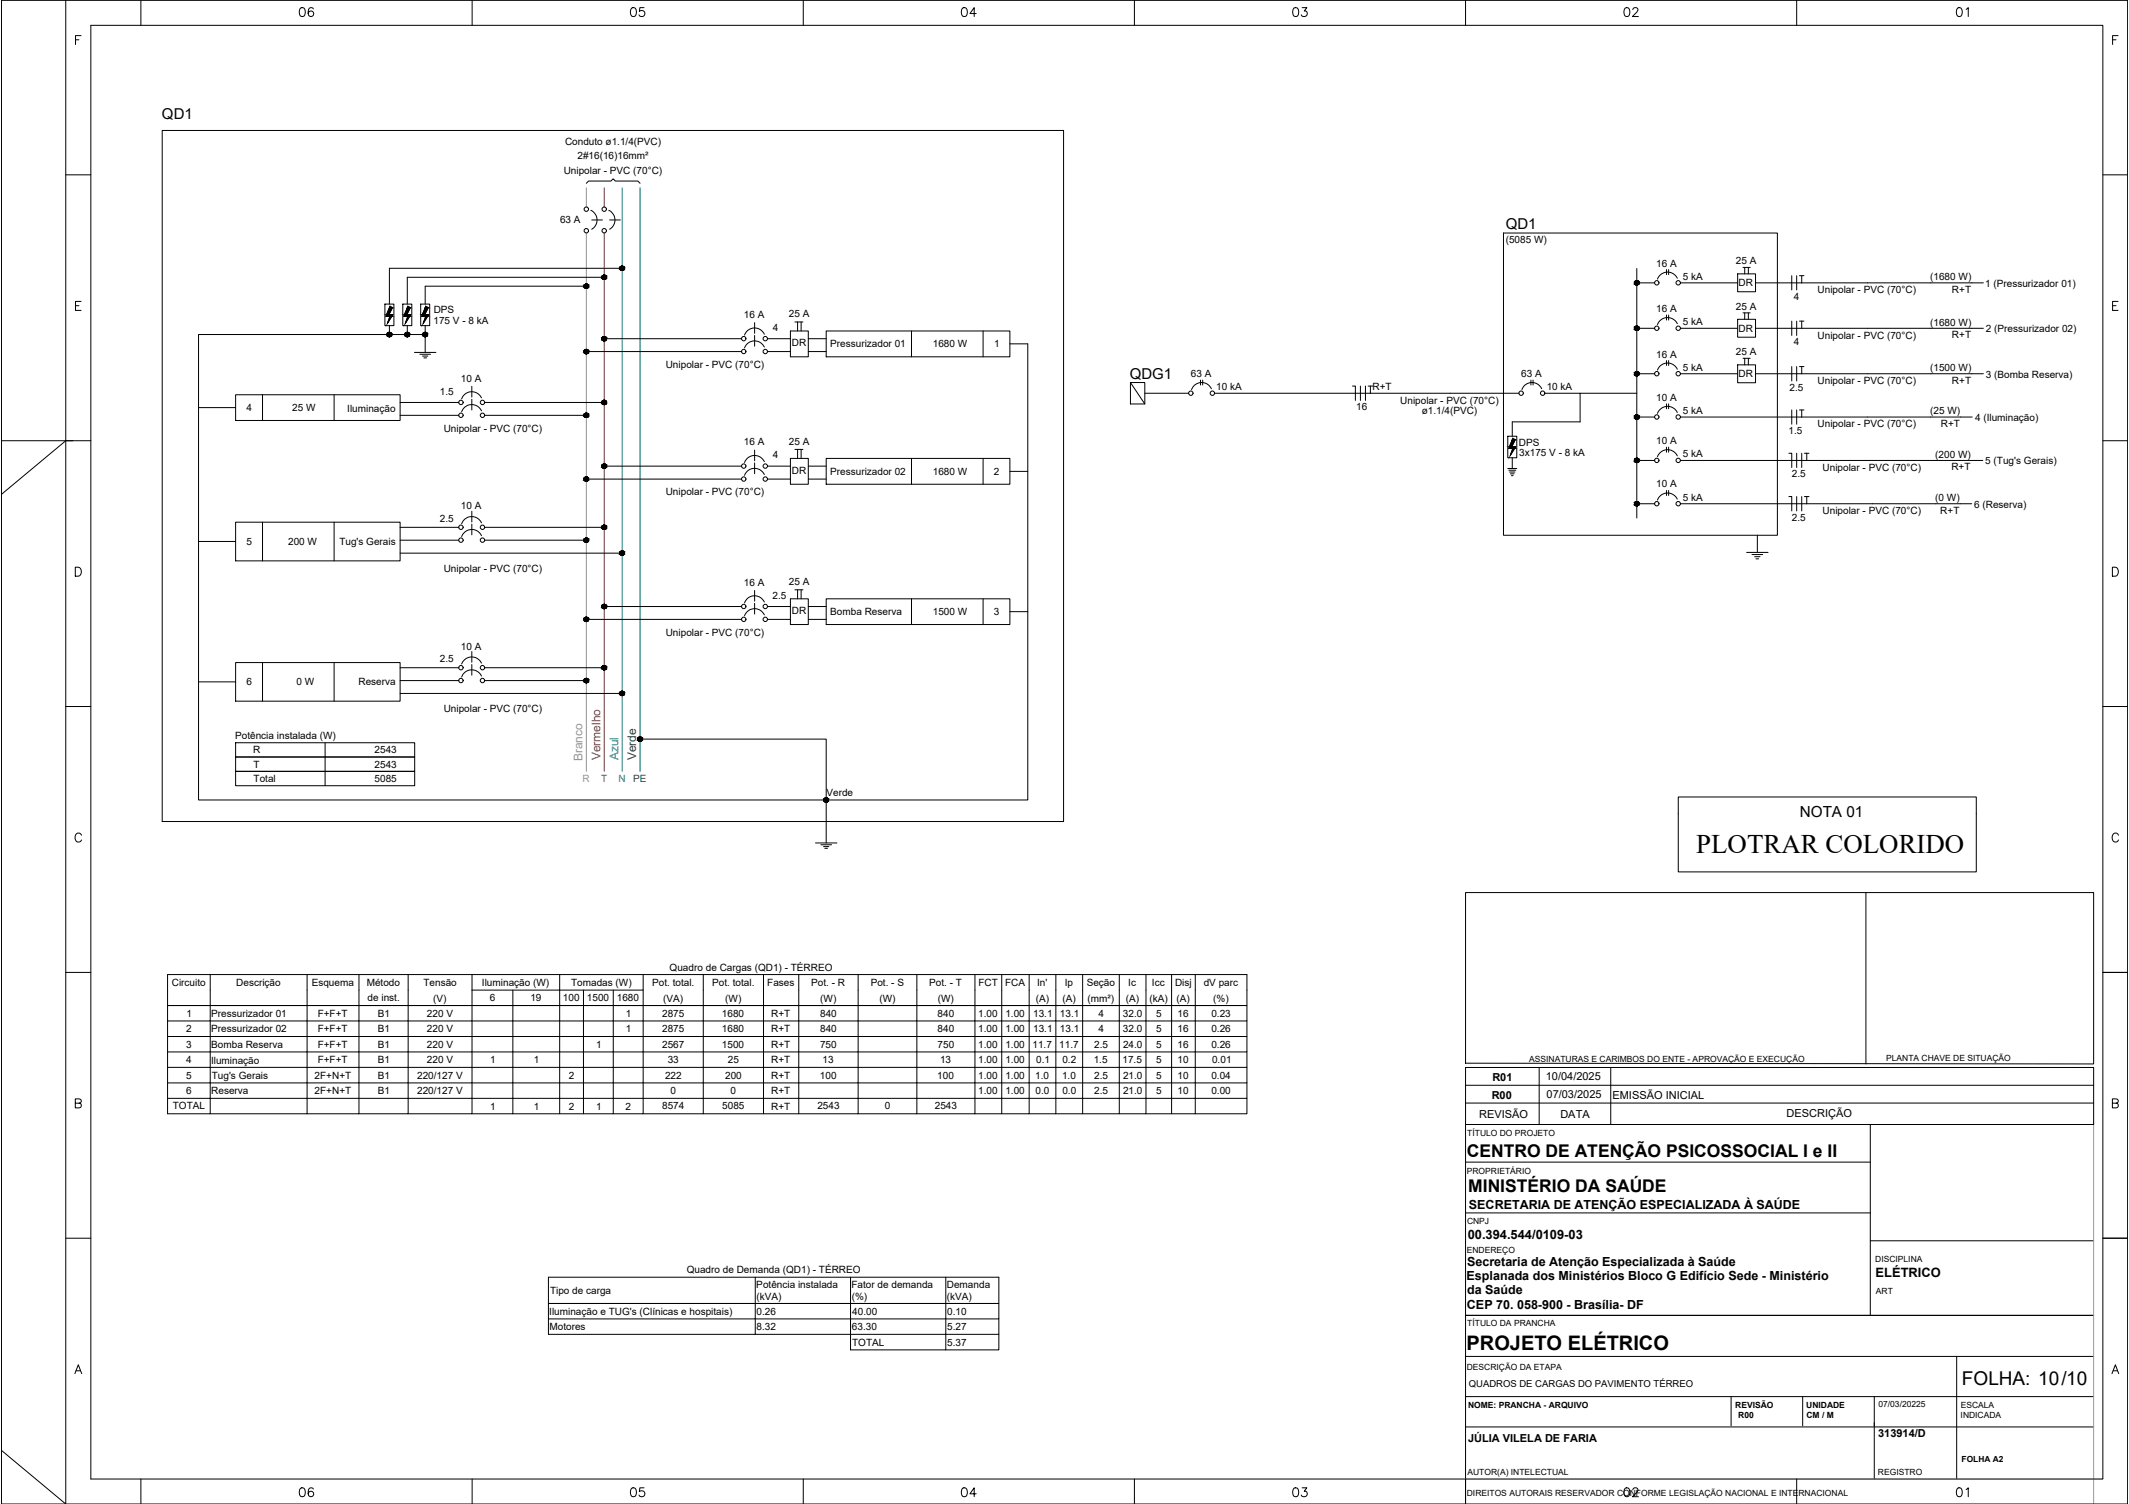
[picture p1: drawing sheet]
<svg xmlns="http://www.w3.org/2000/svg" width="841mm" height="594mm" viewBox="0 0 841 594" stroke-linecap="round" stroke-linejoin="round" font-family="sans-serif">
<defs><g id="words">
<text font-size="10.6" x="670.1" y="337">PLOTRAR COLORIDO</text>
<text font-size="7.9" x="579.4" y="533.4">PROJETO ELÉTRICO</text>
<text font-size="7.5" x="775" y="547.1">FOLHA: 10/10</text>
<g font-size="7.1">
<text x="117.5" y="7.8">06</text>
<text x="248" y="7.8">05</text>
<text x="378.9" y="7.8">04</text>
<text x="509.8" y="7.8">03</text>
<text x="640.6" y="7.8">02</text>
<text x="771.9" y="7.8">01</text>
<text x="117.5" y="592.3">06</text>
<text x="248" y="592.3">05</text>
<text x="378.9" y="592.3">04</text>
<text x="509.8" y="592.3">03</text>
<text x="640.6" y="592.3">02</text>
<text x="771.9" y="592.3">01</text>
</g>
<g font-size="6.9">
<text x="579.4" y="457">CENTRO DE ATENÇÃO PSICOSSOCIAL I e II</text>
<text x="580" y="471">MINISTÉRIO DA SAÚDE</text>
</g>
<text font-size="6" x="711" y="322.9">NOTA 01</text>
<g font-size="5.9">
<text x="64" y="47">QD1</text>
<text x="594.8" y="90.6">QD1</text>
<text x="446.3" y="149.6">QDG1</text>
</g>
<g font-size="5.1">
<text x="579.8" y="489.3">00.394.544/0109-03</text>
<text x="740.9" y="504.3">ELÉTRICO</text>
</g>
<g font-size="4.9">
<text x="580.3" y="477.7">SECRETARIA DE ATENÇÃO ESPECIALIZADA À SAÚDE</text>
<text x="579.5" y="500.2">Secretaria de Atenção Especializada à Saúde</text>
<text x="579.4" y="505.8">Esplanada dos Ministérios Bloco G Edifício Sede - Ministério</text>
<text x="579.5" y="511.3">da Saúde</text>
<text x="579.5" y="516.9">CEP 70. 058-900 - Brasília- DF</text>
</g>
<text font-size="4.7" fill="#939598" x="230.2" y="300.7" transform="rotate(-90 230.2 300.7)">Branco</text>
<text font-size="4.7" fill="#cd2027" x="237.2" y="300.3" transform="rotate(-90 237.2 300.3)">Vermelho</text>
<text font-size="4.7" fill="#007ca5" x="244.3" y="300.3" transform="rotate(-90 244.3 300.3)">Azul</text>
<text font-size="4.7" fill="#136734" x="251.4" y="300.3" transform="rotate(-90 251.4 300.3)">Verde</text>
<g font-size="4.3">
<text x="589.5" y="427">R01</text>
<text x="610.6" y="426.7">10/04/2025</text>
<text x="589.3" y="433.9">R00</text>
<text x="610.9" y="433.6">07/03/2025</text>
<text x="637" y="434">EMISSÃO INICIAL</text>
<text x="584.4" y="441.8">REVISÃO</text>
<text x="616.4" y="441.7">DATA</text>
<text x="705.7" y="441.3">DESCRIÇÃO</text>
<text x="579.9" y="569.7">JÚLIA VILELA DE FARIA</text>
<text x="741.9" y="567.8">313914/D</text>
</g>
<g font-size="4">
<text x="223.2" y="57.3">Conduto ø1.1/4(PVC)</text>
<text x="228.1" y="63">2#16(16)16mm²</text>
<text x="222.7" y="68.6">Unipolar - PVC (70°C)</text>
<text x="221.2" y="88.3">63 A</text>
<text x="594.8" y="96.1">(5085 W)</text>
<text x="654.2" y="105.3">16 A</text>
<text x="685.7" y="104.5">25 A</text>
<text x="664.8" y="110.5">5 kA</text>
<text x="686.8" y="113.1">DR</text>
<text x="762.5" y="110.7">(1680 W)</text>
<text x="784.2" y="113.2">1 (Pressurizador 01)</text>
<text x="708.6" y="118.5">4</text>
<text x="718" y="115.8">Unipolar - PVC (70°C)</text>
<text x="771.1" y="115.7">R+T</text>
<text x="171.4" y="123.6">DPS</text>
<text x="293.8" y="125.6">16 A</text>
<text x="311.6" y="125.4">25 A</text>
<text x="654.2" y="123.2">16 A</text>
<text x="685.7" y="122.4">25 A</text>
<text x="171.2" y="127.9">175 V - 8 kA</text>
<text x="305.3" y="130.7">4</text>
<text x="664.8" y="128.5">5 kA</text>
<text x="686.8" y="131.1">DR</text>
<text x="762.5" y="128.7">(1680 W)</text>
<text x="784.5" y="131.2">2 (Pressurizador 02)</text>
<text x="312.8" y="136.7">DR</text>
<text x="328" y="137.2">Pressurizador 01</text>
<text x="368.5" y="137.2">1680 W</text>
<text x="392.7" y="137.3">1</text>
<text x="708.6" y="136.5">4</text>
<text x="718" y="133.7">Unipolar - PVC (70°C)</text>
<text x="771.1" y="133.6">R+T</text>
<text x="654.2" y="141.2">16 A</text>
<text x="685.7" y="140.4">25 A</text>
<text x="263" y="145.3">Unipolar - PVC (70°C)</text>
<text x="470.5" y="148.9">63 A</text>
<text x="600.9" y="148.9">63 A</text>
<text x="664.8" y="146.4">5 kA</text>
<text x="686.8" y="149.1">DR</text>
<text x="762.5" y="146.6">(1500 W)</text>
<text x="784.5" y="149.2">3 (Bomba Reserva)</text>
<text x="173.8" y="155.9">1.5</text>
<text x="182.1" y="150.8">10 A</text>
<text x="480.5" y="154.1">10 kA</text>
<text x="542.2" y="154.2">R+T</text>
<text x="611" y="154.1">10 kA</text>
<text x="706.9" y="154.4">2.5</text>
<text x="718" y="151.7">Unipolar - PVC (70°C)</text>
<text x="771.1" y="151.6">R+T</text>
<text x="553.2" y="159.4">Unipolar - PVC (70°C)</text>
<text x="654.2" y="158.3">10 A</text>
<text x="97.4" y="162.4">4</text>
<text x="115.5" y="162.4">25 W</text>
<text x="137.2" y="162.6">Iluminação</text>
<text x="535.8" y="162.1">16</text>
<text x="561.6" y="163.4">ø1.1/4(PVC)</text>
<text x="664.8" y="163.5">5 kA</text>
<text x="762.5" y="163.7">(25 W)</text>
<text x="780.2" y="166.3">4 (Iluminação)</text>
<text x="175.3" y="170.4">Unipolar - PVC (70°C)</text>
<text x="706.6" y="171.5">1.5</text>
<text x="718" y="168.8">Unipolar - PVC (70°C)</text>
<text x="766.7" y="168.7">R+T</text>
<text x="293.8" y="176">16 A</text>
<text x="311.6" y="175.7">25 A</text>
<text x="600" y="176.2">DPS</text>
<text x="654.2" y="175.4">10 A</text>
<text x="305.3" y="181.1">4</text>
<text x="600.1" y="180.2">3x175 V - 8 kA</text>
<text x="664.8" y="180.7">5 kA</text>
<text x="720" y="185.9">Unipolar - PVC (70°C)</text>
<text x="764.5" y="180.8">(200 W)</text>
<text x="770.9" y="185.8">R+T</text>
<text x="784.3" y="183.4">5 (Tug's Gerais)</text>
<text x="312.8" y="187">DR</text>
<text x="328" y="187.6">Pressurizador 02</text>
<text x="368.5" y="187.6">1680 W</text>
<text x="392.6" y="187.6">2</text>
<text x="707.9" y="188.6">2.5</text>
<text x="263" y="195.6">Unipolar - PVC (70°C)</text>
<text x="654.2" y="192.5">10 A</text>
<text x="664.8" y="197.8">5 kA</text>
<text x="764.5" y="197.9">(0 W)</text>
<text x="182.1" y="201.1">10 A</text>
<text x="720" y="203">Unipolar - PVC (70°C)</text>
<text x="766.5" y="202.9">R+T</text>
<text x="779.9" y="200.5">6 (Reserva)</text>
<text x="173.8" y="206.2">2.5</text>
<text x="707.9" y="205.7">2.5</text>
<text x="97.3" y="215.3">5</text>
<text x="113.8" y="215.3">200 W</text>
<text x="134.1" y="215.4">Tug's Gerais</text>
<text x="175.3" y="225.9">Unipolar - PVC (70°C)</text>
<text x="293.8" y="231.4">16 A</text>
<text x="311.6" y="231.1">25 A</text>
<text x="305.2" y="236.5">2.5</text>
<text x="312.8" y="242.5">DR</text>
<text x="328" y="243">Bomba Reserva</text>
<text x="368.5" y="243">1500 W</text>
<text x="392.5" y="243">3</text>
<text x="263" y="251.1">Unipolar - PVC (70°C)</text>
<text x="182.1" y="256.6">10 A</text>
<text x="173.8" y="261.6">2.5</text>
<text x="97.3" y="270.7">6</text>
<text x="117.1" y="270.7">0 W</text>
<text x="141.6" y="270.7">Reserva</text>
<text x="175.3" y="281.3">Unipolar - PVC (70°C)</text>
<text x="92.9" y="292.1">Potência instalada (W)</text>
<text x="100" y="297.6">R</text>
<text x="148" y="297.6">2543</text>
<text x="100.2" y="303.3">T</text>
<text x="148" y="303.2">2543</text>
<text x="100.2" y="308.9">Total</text>
<text x="148" y="308.9">5085</text>
<text x="326.5" y="314.6">Verde</text>
<text x="264.5" y="383.4">Quadro de Cargas (QD1) - TÉRREO</text>
<text x="67.9" y="389.4">Circuito</text>
<text x="93.3" y="389.6">Descrição</text>
<text x="123.1" y="389.6">Esquema</text>
<text x="144.9" y="389.4">Método</text>
<text x="167.3" y="389.4">Tensão</text>
<text x="190.4" y="389.5">Iluminação (W)</text>
<text x="225.6" y="389.5">Tomadas (W)</text>
<text x="257.6" y="389.4">Pot. total.</text>
<text x="281.4" y="389.4">Pot. total.</text>
<text x="303.1" y="389.4">Fases</text>
<text x="320.4" y="389.4">Pot. - R</text>
<text x="343.9" y="389.4">Pot. - S</text>
<text x="367.1" y="389.4">Pot. - T</text>
<text x="386.5" y="389.4">FCT</text>
<text x="397" y="389.4">FCA</text>
<text x="409.7" y="389.4">In'</text>
<text x="420.7" y="389.6">Ip</text>
<text x="429.3" y="389.6">Seção</text>
<text x="445.7" y="389.4">Ic</text>
<text x="455.1" y="389.4">Icc</text>
<text x="464.2" y="389.5">Disj</text>
<text x="475.5" y="389.6">dV parc</text>
<text x="145.2" y="395.5">de inst.</text>
<text x="171.1" y="395.7">(V)</text>
<text x="193.4" y="395.5">6</text>
<text x="209.5" y="395.5">19</text>
<text x="222.4" y="395.5">100</text>
<text x="231.8" y="395.5">1500</text>
<text x="243.7" y="395.5">1680</text>
<text x="261.9" y="395.7">(VA)</text>
<text x="286.5" y="395.7">(W)</text>
<text x="324" y="395.7">(W)</text>
<text x="347.4" y="395.7">(W)</text>
<text x="370.4" y="395.7">(W)</text>
<text x="409.1" y="395.7">(A)</text>
<text x="419.7" y="395.7">(A)</text>
<text x="429.6" y="395.7">(mm²)</text>
<text x="444.7" y="395.7">(A)</text>
<text x="454.1" y="395.7">(kA)</text>
<text x="464.8" y="395.7">(A)</text>
<text x="479.2" y="395.7">(%)</text>
<text x="73.7" y="401.7">1</text>
<text x="83.5" y="401.6">Pressurizador 01</text>
<text x="125.5" y="401.7">F+F+T</text>
<text x="149.3" y="401.7">B1</text>
<text x="168.6" y="401.6">220 V</text>
<text x="247.2" y="401.7">1</text>
<text x="261.6" y="401.6">2875</text>
<text x="285.2" y="401.6">1680</text>
<text x="304.7" y="401.7">R+T</text>
<text x="324" y="401.6">840</text>
<text x="370.4" y="401.6">840</text>
<text x="386.4" y="401.6">1.00</text>
<text x="397.2" y="401.6">1.00</text>
<text x="408.1" y="401.6">13.1</text>
<text x="418.7" y="401.6">13.1</text>
<text x="433.9" y="401.7">4</text>
<text x="443.6" y="401.6">32.0</text>
<text x="456.7" y="401.6">5</text>
<text x="465.2" y="401.6">16</text>
<text x="478.5" y="401.6">0.23</text>
<text x="73.6" y="407.8">2</text>
<text x="83.5" y="407.7">Pressurizador 02</text>
<text x="125.5" y="407.8">F+F+T</text>
<text x="149.3" y="407.8">B1</text>
<text x="168.6" y="407.7">220 V</text>
<text x="247.2" y="407.8">1</text>
<text x="261.6" y="407.7">2875</text>
<text x="285.2" y="407.7">1680</text>
<text x="304.7" y="407.8">R+T</text>
<text x="324" y="407.7">840</text>
<text x="370.4" y="407.7">840</text>
<text x="386.4" y="407.7">1.00</text>
<text x="397.2" y="407.7">1.00</text>
<text x="408.1" y="407.7">13.1</text>
<text x="418.7" y="407.7">13.1</text>
<text x="433.9" y="407.8">4</text>
<text x="443.6" y="407.7">32.0</text>
<text x="456.7" y="407.7">5</text>
<text x="465.2" y="407.7">16</text>
<text x="478.5" y="407.7">0.26</text>
<text x="73.5" y="413.8">3</text>
<text x="83.5" y="413.8">Bomba Reserva</text>
<text x="125.5" y="413.9">F+F+T</text>
<text x="149.3" y="413.9">B1</text>
<text x="168.6" y="413.8">220 V</text>
<text x="235.4" y="413.9">1</text>
<text x="261.6" y="413.8">2567</text>
<text x="285.2" y="413.8">1500</text>
<text x="304.7" y="413.9">R+T</text>
<text x="324" y="413.8">750</text>
<text x="370.4" y="413.8">750</text>
<text x="386.4" y="413.8">1.00</text>
<text x="397.2" y="413.8">1.00</text>
<text x="407.9" y="413.9">11.7</text>
<text x="418.5" y="413.9">11.7</text>
<text x="432.2" y="413.8">2.5</text>
<text x="443.6" y="413.8">24.0</text>
<text x="456.7" y="413.8">5</text>
<text x="465.2" y="413.8">16</text>
<text x="478.5" y="413.8">0.26</text>
<text x="168.6" y="419.9">220 V</text>
<text x="263.8" y="419.9">33</text>
<text x="287.6" y="419.9">25</text>
<text x="324.9" y="419.9">13</text>
<text x="371.3" y="419.9">13</text>
<text x="386.4" y="419.9">1.00</text>
<text x="397.2" y="419.9">1.00</text>
<text x="409.3" y="419.9">0.1</text>
<text x="419.7" y="419.9">0.2</text>
<text x="432" y="419.9">1.5</text>
<text x="443.4" y="419.9">17.5</text>
<text x="456.7" y="419.9">5</text>
<text x="465.2" y="419.9">10</text>
<text x="478.8" y="419.9">0.01</text>
<text x="73.6" y="420">4</text>
<text x="83.4" y="420.1">Iluminação</text>
<text x="125.5" y="420">F+F+T</text>
<text x="149.3" y="420">B1</text>
<text x="193.6" y="420">1</text>
<text x="210.9" y="420">1</text>
<text x="304.7" y="420">R+T</text>
<text x="73.5" y="426.1">5</text>
<text x="83.7" y="426.2">Tug's Gerais</text>
<text x="124.3" y="426.1">2F+N+T</text>
<text x="149.3" y="426.1">B1</text>
<text x="164.8" y="426.1">220/127 V</text>
<text x="224.7" y="426.1">2</text>
<text x="262.7" y="426.1">222</text>
<text x="286.5" y="426.1">200</text>
<text x="304.7" y="426.1">R+T</text>
<text x="323.9" y="426.1">100</text>
<text x="370.2" y="426.1">100</text>
<text x="386.4" y="426.1">1.00</text>
<text x="397.2" y="426.1">1.00</text>
<text x="409" y="426.1">1.0</text>
<text x="419.6" y="426.1">1.0</text>
<text x="432.2" y="426.1">2.5</text>
<text x="443.6" y="426.1">21.0</text>
<text x="456.7" y="426.1">5</text>
<text x="465.2" y="426.1">10</text>
<text x="478.5" y="426.1">0.04</text>
<text x="73.6" y="432.2">6</text>
<text x="83.5" y="432.2">Reserva</text>
<text x="124.3" y="432.2">2F+N+T</text>
<text x="149.3" y="432.2">B1</text>
<text x="164.8" y="432.2">220/127 V</text>
<text x="264.9" y="432.2">0</text>
<text x="288.6" y="432.2">0</text>
<text x="304.7" y="432.2">R+T</text>
<text x="386.4" y="432.2">1.00</text>
<text x="397.2" y="432.2">1.00</text>
<text x="409.1" y="432.2">0.0</text>
<text x="419.7" y="432.2">0.0</text>
<text x="432.2" y="432.2">2.5</text>
<text x="443.6" y="432.2">21.0</text>
<text x="456.7" y="432.2">5</text>
<text x="465.2" y="432.2">10</text>
<text x="478.5" y="432.2">0.00</text>
<text x="68.3" y="438.2">TOTAL</text>
<text x="193.6" y="438.3">1</text>
<text x="210.9" y="438.3">1</text>
<text x="224.7" y="438.3">2</text>
<text x="235.4" y="438.3">1</text>
<text x="247.1" y="438.3">2</text>
<text x="261.6" y="438.2">8574</text>
<text x="285.3" y="438.2">5085</text>
<text x="304.7" y="438.3">R+T</text>
<text x="322.9" y="438.2">2543</text>
<text x="349.5" y="438.2">0</text>
<text x="369.3" y="438.2">2543</text>
<text x="271.3" y="503">Quadro de Demanda (QD1) - TÉRREO</text>
<text x="298.8" y="508.9">Potência instalada</text>
<text x="336.4" y="508.9">Fator de demanda</text>
<text x="374" y="508.9">Demanda</text>
<text x="217.3" y="511.2">Tipo de carga</text>
<text x="298.8" y="513.3">(kVA)</text>
<text x="336.5" y="513.3">(%)</text>
<text x="374.1" y="513.3">(kVA)</text>
<text x="217" y="519.4">Iluminação e TUG's (Clínicas e hospitais)</text>
<text x="298.9" y="519.3">0.26</text>
<text x="336.7" y="519.3">40.00</text>
<text x="374.2" y="519.3">0.10</text>
<text x="217.1" y="525.4">Motores</text>
<text x="298.9" y="525.4">8.32</text>
<text x="336.5" y="525.4">63.30</text>
<text x="374.2" y="525.4">5.27</text>
<text x="336.6" y="531.5">TOTAL</text>
<text x="374.2" y="531.5">5.37</text>
</g>
<text font-size="4" fill="#939598" x="230.1" y="308.9">R</text>
<text font-size="4" fill="#cd2027" x="237.5" y="308.9">T</text>
<text font-size="4" fill="#007ca5" x="244.3" y="308.9">N</text>
<text font-size="4" fill="#136734" x="250.1" y="308.9">PE</text>
<text font-size="3.8" x="580.2" y="547.7">QUADROS DE CARGAS DO PAVIMENTO TÉRREO</text>
<g font-size="3.4">
<text x="604.1" y="419.5">ASSINATURAS E CARIMBOS DO ENTE - APROVAÇÃO E EXECUÇÃO</text>
<text x="745.1" y="419.1">PLANTA CHAVE DE SITUAÇÃO</text>
<text x="579.6" y="448.8">TÍTULO DO PROJETO</text>
<text x="579.4" y="463.6">PROPRIETÁRIO</text>
<text x="579.5" y="483.6">CNPJ</text>
<text x="579.4" y="494.8">ENDEREÇO</text>
<text x="740.8" y="498.4">DISCIPLINA</text>
<text x="741" y="511">ART</text>
<text x="579.6" y="523.8">TÍTULO DA PRANCHA</text>
<text x="579.4" y="541.2">DESCRIÇÃO DA ETAPA</text>
<text x="579.9" y="556.1">NOME: PRANCHA - ARQUIVO</text>
<text x="685.5" y="556.2">REVISÃO</text>
<text x="713.5" y="556.1">UNIDADE</text>
<text x="742" y="555.7">07/03/20225</text>
<text x="774.6" y="556.2">ESCALA</text>
<text x="686.7" y="560.3">R00</text>
<text x="713.6" y="560.3">CM / M</text>
<text x="774.5" y="560.3">INDICADA</text>
<text x="579.7" y="582.6">AUTOR(A) INTELECTUAL</text>
<text x="741.8" y="582.6">REGISTRO</text>
<text x="579.4" y="590.8">DIREITOS AUTORAIS RESERVADOR CONFORME LEGISLAÇÃO NACIONAL E INTERNACIONAL</text>
</g>
<text font-size="3.3" x="774.9" y="577.4">FOLHA A2</text>
</g></defs>
<!-- layer: Carimbo -->
<path d="M231.6 74.2v7.6M231.6 92v212.7" fill="none" stroke="#939598" stroke-width=".4"/>
<path d="M238.7 74.2v7.6M238.7 92v212.7" fill="none" stroke="#cd2027" stroke-width=".4"/>
<!-- layer: DI-Barramento Neutro -->
<path d="M245.8 74.2v230.5" fill="none" stroke="#007ca5" stroke-width=".4"/>
<!-- layer: Carimbo -->
<path d="M252.8 74.2v230.5" fill="none" stroke="#136734" stroke-width=".4"/>
<!-- layer: LAYOUT - carimbo -->
<path d="M663 321.5v22.9h117.7v-22.9" fill="none" stroke="#000" stroke-width=".4"/>
<!-- layer: LEGENDA -->
<path d="M663 321.5v-6.7h117.7v6.7" fill="none" stroke="#000" stroke-width=".4"/>
<!-- layer: 0_Caneta_No__8 -->
<g fill="none" stroke="#000" stroke-width=".4">
<path d="M578.9 435.7v148.5M578.9 459h159.9M738.8 444.2v75.4M578.9 479.1h159.9M738.8 490.1h88.3M578.9 519.6h248.2M578.9 535.8h248.2M773 535.8v48.4M578.9 551.7h248.2M683.8 551.7v11.5M712.1 551.7v11.5M740.4 551.7v32.5"/>
<path d="M578.9 563.6h248.2"/>
</g>
<!-- layer: Prancha -->
<g fill="none" stroke="#000" stroke-width=".4">
<path d="M.5 .1h840.1v594h-840.1zM.5 .1v594M26 .1v594l-25.5-21.2M29.8 15.7h1.4M32 14.1h-2.2v3.5M35.9 10h794.8v574.2h-794.8zM55.7 .1v9.9M186.5 .1v9.9M317.3 .1v9.9M448.1 .1v9.9M578.9 .1v9.9M709.7 .1v9.9"/>
<path d="M834.5 15.7h1.4M836.7 14.1h-2.2v3.5M840.6 .1v594M26 69.1h9.9M830.7 69.1h9.9M32 119.1h-2.2v3.5h2.2M836.7 119.1h-2.2v3.5h2.2M29.8 120.7h1.4M834.5 120.7h1.4M.5 174.1h35.4M26 174.1l-25.5 21.2M830.7 174.1h9.9"/>
<path d="M29.7 224h1.2a1.9 1.9 0 0 1 1.3 1.8 1.9 1.9 0 0 1-1.3 1.8h-1.2zM834.5 224h1.1a1.92 1.92 0 0 1 1.2 1.8 1.92 1.92 0 0 1-1.2 1.8h-1.1zM26 279.1h9.9M830.7 279.1h9.9M32.2 329.9a1.31 1.31 0 0 0-1.5-.8 1.31 1.31 0 0 0-1 1.3v.9a1.31 1.31 0 0 0 1 1.3 1.31 1.31 0 0 0 1.5-.8M836.9 329.9a1.28 1.28 0 0 0-1.5-.8 1.28 1.28 0 0 0-1 1.3v.9a1.29 1.29 0 0 0 1 1.3 1.29 1.29 0 0 0 1.5-.8M26 384.1h9.9M830.7 384.1h9.9M29.7 435.8l2.1-.2 .3-.5-.2-.7-.6-.3h-1.6v3.5h1.6a.93 .93 0 0 0 .9-.9 .93 .93 0 0 0-.9-.9M834.5 435.8l2-.2 .3-.5-.2-.7-.6-.3h-1.5v3.5h1.5a.94 .94 0 0 0 .8-.9 .94 .94 0 0 0-.8-.9M26 489.1h9.9M830.7 489.1h9.9"/>
<path d="M55.7 584.2v9.9M186.5 584.2v9.9M317.3 584.2v9.9M448.1 584.2v9.9M578.9 584.2v9.9M709.7 584.2v9.9"/>
</g>
<!-- layer: 0_Caneta_No__241 -->
<path d="M578.9 352.6h248.2v67.7l-248.2-.3zM737.1 352.6v67.7M578.9 428.7h248.2M608 421.7v22.5M636.3 421.7v22.5M827.1 435.7h-248.2v-14h248.2v22.5h-248.2" fill="none" stroke="#000" stroke-width=".4"/>
<!-- layer: 0 -->
<path d="M827.1 443.2v150.9" fill="none" stroke="#989898" stroke-width=".4"/>
<path d="M578.9 584.2h251.8" fill="none" stroke="#dcdcdc" stroke-width=".4"/>
<!-- layer: DI-Tabelas -->
<g fill="none" stroke="#000" stroke-width=".4">
<path d="M66.2 397.2h16.8v6.1h-16.8zM83 385v12.2h-16.8v-12.2h426.4v12.2h-20.4h20.4v6.1h-20.4v6.1h-9.4v6.1h-10.1v6.1h-10.5v6.2h-14.5v6h-10.6v6.1h-10.5M121.3 385v12.2h-38.3h38.3v6.1h-38.3v6.1h-16.8M141.8 385v12.2h-20.5h20.5v6.1h-20.5v6.1h-38.3v6.1h-16.8M161.2 385v12.2h-19.4h19.4v6.1h-19.4v6.1h-20.5v6.1h-38.3v6.1h-16.8M186.5 391.1v6.1h-25.3h25.3v6.1h-25.3v6.1h-19.4v6.1h-20.5v6.1h-38.3v6.2h-16.8M186.5 385v6.1M202.6 391.1v6.1h-16.1h16.1v6.1h-16.1v6.1h-25.3v6.1h-19.4v6.1h-20.5v6.2h-38.3v6h-16.8M221.1 385v6.1h-34.6M230.5 391.1v6.1h-9.4h9.4v6.1h-9.4v6.1h-18.5v6.1h-16.1v6.1h-25.3v6.2h-19.4v6h-20.5v6.1h-38.3M242.3 391.1v6.1h-11.8h11.8v6.1h-11.8v6.1h-9.4v6.1h-18.5v6.1h-16.1v6.2h-25.3v6h-19.4v6.1h-20.5M254.1 385v6.1h-33v6.1h-18.5h18.5v6.1h-18.5v6.1h-16.1v6.1h-25.3v6.1h-19.4v6.2h-20.5v6h-38.3v6.1h-16.8v-36.6"/>
<path d="M254.1 391.1v6.1h-11.8h11.8v6.1h-11.8v6.1h-11.8v6.1h-9.4v6.1h-18.5v6.2h-16.1v6h-25.3v6.1h-19.4M277.8 385v12.2h-23.7h23.7v6.1h-23.7v6.1h-11.8v6.1h-11.8v6.1h-9.4v6.2h-18.5v6h-16.1v6.1h-25.3M301.6 385v12.2h-23.8h23.8v6.1h-23.8v6.1h-23.7v6.1h-11.8v6.1h-11.8v6.2h-9.4v6h-18.5v6.1h-16.1M315.5 385v12.2h-13.9h13.9v6.1h-13.9v6.1h-23.8v6.1h-23.7v6.1h-11.8v6.2h-11.8v6h-9.4v6.1h-18.5M339 385v12.2h-23.5h23.5v6.1h-23.5v6.1h-13.9v6.1h-23.8v6.1h-23.7v6.2h-11.8v6h-11.8v6.1h-9.4M362.2 385v12.2h-23.2h23.2v6.1h-23.2v6.1h-23.5v6.1h-13.9v6.1h-23.8v6.2h-23.7v6h-11.8v6.1h-11.8M385.1 385v12.2h-22.9h22.9v6.1h-22.9v6.1h-23.2v6.1h-23.5v6.1h-13.9v6.2h-23.8v6h-23.7v6.1h-11.8M395.7 385v12.2h-10.6h10.6v6.1h-10.6v6.1h-22.9v6.1h-23.2v6.1h-23.5v6.2h-13.9v6h-23.8v6.1h-23.7M406.6 385v12.2h-10.9h10.9v6.1h-10.9v6.1h-10.6v6.1h-22.9v6.1h-23.2v6.2h-23.5v6h-13.9v6.1h-23.8M417.1 385v12.2h-10.5h10.5v6.1h-10.5v6.1h-10.9v6.1h-10.6v6.1h-22.9v6.2h-23.2v6h-23.5v6.1h-13.9M427.7 385v12.2h-10.6h10.6v6.1h-10.6v6.1h-10.5v6.1h-10.9v6.1h-10.6v6.2h-22.9v6h-23.2v6.1h-23.5M442.2 385v12.2h-14.5h14.5v6.1h-14.5v6.1h-10.6v6.1h-10.5v6.1h-10.9v6.2h-10.6v6h-22.9v6.1h-23.2"/>
<path d="M452.7 385v12.2h-10.5h10.5v6.1h-10.5v6.1h-14.5v6.1h-10.6v6.1h-10.5v6.2h-10.9v6h-10.6v6.1h-22.9M462.8 385v12.2h-10.1h10.1v6.1h-10.1v6.1h-10.5v6.1h-14.5v6.1h-10.6v6.2h-10.5v6h-10.9v6.1h-10.6M472.2 385v12.2h-9.4h9.4v6.1h-9.4v6.1h-10.1v6.1h-10.5v6.1h-14.5v6.2h-10.6v6h-10.5v6.1h-10.9M492.6 403.3v6.1h-20.4v6.1h-9.4v6.1h-10.1v6.2h-10.5v6h-14.5v6.1h-10.6M492.6 409.4v6.1h-20.4v6.1h-9.4v6.2h-10.1v6h-10.5v6.1h-14.5M492.6 415.5v6.1h-20.4v6.2h-9.4v6h-10.1v6.1h-10.5M492.6 421.6v6.2h-20.4v6h-9.4v6.1h-10.1M492.6 427.8v6h-20.4v6.1h-9.4M492.6 433.8v6.1h-20.4M216.6 514.9h81.8v6.1h-81.8zM298.4 504.5v10.4h-81.8v-10.4h178v10.4h-21h21v6.1h-21v6.1h-37.6v6.1h37.6v-6.1h21v-6.1M336 504.5v10.4h-37.6h37.6v6.1h-37.6v6.1h-81.8v-6.1"/>
<path d="M373.6 504.5v10.4h-37.6h37.6v6.1h-37.6v6.1h-37.6M394.6 527.1v6.1h-21"/>
</g>
<!-- layer: DI-Disjuntor -->
<g fill="none" stroke="#000" stroke-width=".4">
<path d="M233.4 83.1a4.2 4.2 0 0 1 .4 7.5M233.8 86.9h4.2M240.5 83.1a4.2 4.2 0 0 1 .3 7.5M240.8 86.9h4.3M658.3 106.5v2M659.2 106.5v2M662.6 109.9a4.2 4.2 0 0 0-4-2.4 4.2 4.2 0 0 0-3.8 2.8M686.4 108.2h7.1v7h-7.1zM688.5 105.6h2.9M689.2 105.6v2.6M690.7 105.6v2.6M152 120.1h3.6v8.5h-3.6z"/>
<path d="M159.1 120.1h3.6v8.5h-3.6zM166.2 120.1h3.5v8.5h-3.5zM298.1 127.4v4.3M298.1 132.5v4.3M301.9 137.1a4.2 4.2 0 0 0-4-2.5 4.2 4.2 0 0 0-3.8 2.8M301.9 132a4.2 4.2 0 0 0-4-2.4 4.2 4.2 0 0 0-3.8 2.7M312.2 130.7h7.1v10.2h-7.1zM314 127.2h3.2M315.1 127.2v3.5M316.5 127.2v3.5M658.3 124.4v2M659.2 124.4v2"/>
<path d="M662.6 127.9a4.3 4.3 0 0 0-4.1-2.5 4.3 4.3 0 0 0-3.7 2.8M686.4 126.1h7.1v7.1h-7.1zM688.5 123.6h2.9M689.2 123.6v2.5M690.7 123.6v2.5M186.4 152.6v4.3M186.4 157.7v4.2M190.2 157.2a4.3 4.3 0 0 0-4.1-2.5 4.3 4.3 0 0 0-3.7 2.8M474.2 150.1v2M475.1 150.1v2M478.5 153.6a4.2 4.2 0 0 0-4-2.5 4.2 4.2 0 0 0-3.8 2.8M604.8 150.1v2"/>
<path d="M605.6 150.1v2M609 153.6a4.2 4.2 0 0 0-4-2.5 4.2 4.2 0 0 0-3.8 2.8M658.3 142.4v2M658.3 159.5v2M659.2 142.4v2M659.2 159.5v2M662.6 145.9a4.2 4.2 0 0 0-4-2.5 4.2 4.2 0 0 0-3.8 2.8M686.4 144.1h7.1v7.1h-7.1zM688.5 141.5h2.9M689.2 141.5v2.6M690.7 141.5v2.6M190.2 162.3a4.2 4.2 0 0 0-4-2.5 4.2 4.2 0 0 0-3.8 2.8"/>
<path d="M298.1 177.8v4.2M314 177.5h3.2M315.1 177.5v3.6M316.5 177.5v3.6M595.6 172.3h3.6v8.5h-3.6zM658.3 176.6v2M659.2 176.6v2M662.6 163a4.2 4.2 0 0 0-4-2.5 4.2 4.2 0 0 0-3.8 2.8M298.1 182.9v4.2M301.9 187.4a4.3 4.3 0 0 0-4-2.4 4.3 4.3 0 0 0-3.8 2.8M301.9 182.3a4.2 4.2 0 0 0-4-2.4 4.2 4.2 0 0 0-3.8 2.8M312.2 181.1h7.1v10.2h-7.1z"/>
<path d="M658.3 193.7v2M659.2 193.7v2M662.6 180.1a4.2 4.2 0 0 0-4-2.5 4.2 4.2 0 0 0-3.8 2.8M662.6 197.2a4.3 4.3 0 0 0-4.1-2.5 4.3 4.3 0 0 0-3.7 2.8M186.4 201.9v4.3M186.4 207v4.3M190.2 211.6a4.2 4.2 0 0 0-4-2.5 4.2 4.2 0 0 0-3.8 2.8M190.2 206.5a4.2 4.2 0 0 0-4-2.4 4.2 4.2 0 0 0-3.8 2.8M298.1 233.2v4.3M298.1 238.3v4.2M301.9 237.8a4.2 4.2 0 0 0-4-2.5 4.2 4.2 0 0 0-3.8 2.8M312.2 236.5h7.1v10.2h-7.1z"/>
<path d="M314 233h3.2M315.1 233v3.5M316.5 233v3.5M186.4 257.4v4.2M301.9 242.9a4.2 4.2 0 0 0-4-2.5 4.2 4.2 0 0 0-3.8 2.8M186.4 262.5v4.2M190.2 267.1a4.2 4.2 0 0 0-4-2.5 4.2 4.2 0 0 0-3.8 2.8M190.2 261.9a4.2 4.2 0 0 0-4-2.4 4.2 4.2 0 0 0-3.8 2.8"/>
<circle cx="231.6" cy="91.1" r=".87"/>
<circle cx="231.6" cy="82.6" r=".87"/>
<circle cx="238.7" cy="91.1" r=".87"/>
<circle cx="238.7" cy="82.6" r=".87"/>
<circle cx="654.5" cy="111.7" r=".87"/>
<circle cx="662.9" cy="111.7" r=".87"/>
<circle cx="293.8" cy="138.8" r=".87"/>
<circle cx="293.8" cy="133.8" r=".87"/>
<circle cx="302.3" cy="138.8" r=".87"/>
<circle cx="302.3" cy="133.8" r=".87"/>
<circle cx="654.5" cy="129.7" r=".87"/>
<circle cx="662.9" cy="129.7" r=".87"/>
<circle cx="182.1" cy="159" r=".87"/>
<circle cx="190.6" cy="159" r=".87"/>
<circle cx="470.4" cy="155.3" r=".87"/>
<circle cx="478.9" cy="155.3" r=".87"/>
<circle cx="600.9" cy="155.3" r=".87"/>
<circle cx="609.4" cy="155.3" r=".87"/>
<circle cx="654.5" cy="147.6" r=".87"/>
<circle cx="662.9" cy="147.6" r=".87"/>
<circle cx="182.1" cy="164" r=".87"/>
<circle cx="190.6" cy="164" r=".87"/>
<circle cx="654.5" cy="164.7" r=".87"/>
<circle cx="662.9" cy="164.7" r=".87"/>
<circle cx="293.8" cy="184.1" r=".87"/>
<circle cx="293.8" cy="189.2" r=".87"/>
<circle cx="302.3" cy="189.2" r=".87"/>
<circle cx="302.3" cy="184.1" r=".87"/>
<circle cx="654.5" cy="199" r=".87"/>
<circle cx="654.5" cy="181.9" r=".87"/>
<circle cx="662.9" cy="199" r=".87"/>
<circle cx="662.9" cy="181.9" r=".87"/>
<circle cx="182.1" cy="213.4" r=".87"/>
<circle cx="182.1" cy="208.3" r=".87"/>
<circle cx="190.6" cy="213.4" r=".87"/>
<circle cx="190.6" cy="208.3" r=".87"/>
<circle cx="293.8" cy="239.6" r=".87"/>
<circle cx="302.3" cy="239.6" r=".87"/>
<circle cx="293.8" cy="244.6" r=".87"/>
<circle cx="302.3" cy="244.6" r=".87"/>
<circle cx="182.1" cy="263.7" r=".87"/>
<circle cx="182.1" cy="268.8" r=".87"/>
<circle cx="190.6" cy="268.8" r=".87"/>
<circle cx="190.6" cy="263.7" r=".87"/>
</g>
<!-- layer: DI-Fios -->
<g fill="#000" stroke="#000" stroke-width=".4">
<path d="M252.7 292.8h.2zM252.7 292.8h.3zM326.2 316.8h.3z"/>
<path d="M252.8 291.1h.2zM252.7 291.1h.3z"/>
<path d="M252.7 291.1h.4zM252.6 291.1h.5z"/>
<path d="M252.6 291.1l.5 .1zM252.5 291.2h.6z"/>
<path d="M252.6 292.8h.5zM252.6 292.8h.4z"/>
<path d="M252.5 291.2h.7zM252.5 291.2h.7z"/>
<path d="M252.5 292.7h.6zM252.5 292.7l.6 .1z"/>
<path d="M252.5 291.2h.8zM252.5 291.2h.8z"/>
<path d="M252.5 292.7h.7zM252.5 292.7h.6z"/>
<path d="M252.4 291.2l.9 .1zM252.3 291.3h1z"/>
<path d="M252.4 292.7h.9zM252.4 292.7h.8z"/>
<path d="M252.3 291.3h1.1zM252.3 291.3h1.1z"/>
<path d="M252.3 292.7h1zM252.3 292.7h1z"/>
<path d="M252.3 291.3l1.1 .1zM252.2 291.4h1.2z"/>
<path d="M252.3 292.6h1.1zM252.3 292.6l1 .1z"/>
<path d="M252.2 291.4h1.3zM252.2 291.4h1.3z"/>
<path d="M252.2 292.6h1.2zM252.2 292.6h1.2z"/>
<path d="M252.2 291.4l1.3 .1zM252.2 291.4l1.3 .1z"/>
<path d="M252.2 292.5h1.3zM252.2 292.5l1.2 .1z"/>
<path d="M252.1 291.5h1.5zM252.1 291.5h1.5z"/>
<path d="M252.1 292.5h1.4zM252.1 292.5h1.4z"/>
<path d="M252.1 291.5l1.5 .1zM252.1 291.5l1.5 .1z"/>
<path d="M252.1 292.4h1.5zM252.1 292.4l1.4 .1z"/>
<path d="M252 291.6l1.6 .1zM252 291.6l1.6 .1z"/>
<path d="M252 291.7h1.6zM252 291.7h1.6z"/>
<path d="M252 292.2l1.6 .1zM252 292.2l1.6 .1z"/>
<path d="M252 292.3h1.6zM252 292.3l1.6 .1z"/>
<path d="M252 291.7l1.6 .1zM252 291.7l1.6 .1z"/>
<path d="M252 291.8l1.7 .1zM252 291.8l1.7 .1z"/>
<path d="M252 292.1l1.6 .1zM252 292.1l1.6 .1z"/>
<path d="M252 292.2h1.6zM252 292.2h1.6z"/>
<path d="M252 291.9h1.7zM252 291.9h1.7z"/>
<path d="M252 291.9l1.7 .1zM252 291.9l1.7 .1z"/>
<path d="M252 292h1.7zM252 292l1.6 .1z"/>
<path d="M326.3 315.1l.2 .1zM326.2 315.2h.3z"/>
<path d="M326.2 315.2h.4zM326.2 315.2h.4z"/>
<path d="M326.2 315.2h.5zM326.1 315.2h.6z"/>
<path d="M326.2 316.8h.4zM326.2 316.8h.3z"/>
<path d="M326.1 315.2h.6zM326 315.2h.7z"/>
<path d="M326.1 316.8h.6zM326.1 316.8h.5z"/>
<path d="M326 315.2l.8 .1zM326 315.2l.8 .1z"/>
<path d="M326 316.8h.7zM326 316.8h.7z"/>
<path d="M326 315.3h.8zM325.9 315.3h.9z"/>
<path d="M326 316.8h.8zM326 316.8h.7z"/>
<path d="M325.9 315.3l1 .1zM325.9 315.3l1 .1z"/>
<path d="M325.9 316.7h.9zM325.9 316.7l.9 .1z"/>
<path d="M325.8 315.4h1.2zM325.8 315.4h1.2z"/>
<path d="M325.8 316.7h1.1zM325.8 316.7h1z"/>
<path d="M325.8 315.4h1.2zM325.7 315.4h1.3z"/>
<path d="M325.8 316.6h1.2zM325.8 316.6l1.1 .1z"/>
<path d="M325.7 315.4l1.4 .1zM325.7 315.4l1.4 .1z"/>
<path d="M325.7 316.5h1.3zM325.7 316.5l1.3 .1z"/>
<path d="M325.7 315.5l1.4 .1zM325.7 315.5l1.4 .1z"/>
<path d="M325.7 316.5h1.4zM325.7 316.5h1.3z"/>
<path d="M325.6 315.6l1.5 .1zM325.6 315.6l1.5 .1z"/>
<path d="M325.6 316.4h1.5zM325.6 316.4l1.5 .1z"/>
<path d="M325.6 315.7h1.6zM325.6 315.7h1.6z"/>
<path d="M325.6 316.4h1.5zM325.6 316.4h1.5z"/>
<path d="M325.6 315.7l1.6 .1zM325.6 315.7l1.6 .1z"/>
<path d="M325.5 315.8l1.7 .1zM325.5 315.8l1.7 .1z"/>
<path d="M325.5 316.2l1.7 .1zM325.5 316.2l1.7 .1z"/>
<path d="M325.6 316.3h1.6zM325.6 316.3l1.5 .1z"/>
<path d="M325.5 315.9h1.7zM325.5 315.9h1.7z"/>
<path d="M325.5 315.9l1.7 .1zM325.5 315.9l1.7 .1z"/>
<path d="M325.5 316l1.7 .1zM325.5 316l1.7 .1z"/>
<path d="M325.5 316.1l1.7 .1zM325.5 316.1l1.7 .1z"/>
<path d="M325.5 316.2h1.7zM325.5 316.2h1.7z"/>
</g>
<g fill="none" stroke="#000" stroke-width=".4">
<path d="M707.8 108.9v5.6M709.7 108.9v5.6M710.8 108.9h1.8M711.7 108.9v2.8M163.7 139.2h8.5M165.8 139.9h4.3M398.9 135.8h7.1v180.2h-327.6v-183.9h89.6v7.1M707.8 126.8v5.7M709.7 126.8v5.7M710.8 126.8h1.8M711.7 126.8v2.9M166.9 140.6h2.1"/>
<path d="M167.5 141.4h1M534.3 152.5h1.1v5.7M537.4 152.5v5.7M539.4 152.5v5.7M540.5 152.5h1.8M541.3 152.5v2.8M707.8 144.8v5.7M709.7 144.8v5.7M710.8 144.8h1.8M711.7 144.8v2.8M78.4 161h14.7M706.7 179h1.1v5.7"/>
<path d="M707.8 161.9v5.7M709.7 161.9v5.7M709.7 179v5.7M710.8 161.9h1.8M711.7 161.9v2.8M711.7 179v5.7M712.8 179h1.8M713.7 179v2.9M398.9 186.2h7.1M706.7 196.1h1.1v5.7M709.7 196.1v5.7M711.7 196.1v5.7"/>
<path d="M712.8 196.1h1.8M713.7 196.1v2.9M78.4 213.9h14.7M398.9 241.6h7.1M78.4 269.3h14.7M252.8 291.9h73.6v41.1M322.1 333h8.5M324.3 333.7h4.2M325.3 334.4h2.1M325.8 335.1h1.1"/>
<circle cx="252.8" cy="291.9" r=".87"/>
<circle cx="326.4" cy="316" r=".87"/>
</g>
<!-- layer: DI-Linhas do diagrama -->
<g fill="none" stroke="#000" stroke-width=".4">
<path d="M231.6 72.4l.9-.9h8.8l.9-.9 .9 .9h8.9l.8 .9M231.6 113h-63.6v7.1M238.7 109.5h-77.8v10.6M245.8 106h-92v14.1M647.4 111.7h6.3M663.8 111.7h22.6M693.5 111.7h90M153.8 128.6v3.5M160.9 128.6v3.5M168 128.6v3.5M231.6 138.9h61.4M238.7 133.8h54.3"/>
<path d="M303.2 138.9h9M303.2 133.8h9M319.3 138.9h7.1M319.3 133.8h7.1M326.4 130.7h72.5v10.2h-72.5zM360.1 130.7v10.2M388.4 130.7v10.2M647.4 129.7h6.3M663.8 129.7h22.6M693.5 129.7h90M93.1 155.9h65v10.2h-65zM103.7 155.9v10.2"/>
<path d="M132 155.9v10.2M158.1 159h23.2M191.5 159h47.2M446.6 151.1h5.6v8.5h-5.6zM446.6 151.1l5.6 8.5M452.2 155.3h17.4M479.8 155.3h120.3M610.3 155.3h13.9v11.3h-26.8v5.7M624.2 155.3h22.4M647.4 147.6h6.3M663.8 147.6h22.6M693.5 147.6h90"/>
<path d="M158.1 164.1h23.2M191.5 164.1h40.1M647.4 164.7h6.3M663.8 164.7h115.3M231.6 189.2h61.4M238.7 184.1h54.3M303.2 189.2h9M303.2 184.1h9M319.3 189.2h7.1M319.3 184.1h7.1M326.4 181.1h72.5v10.2h-72.5zM360.1 181.1v10.2"/>
<path d="M388.4 181.1v10.2M595.6 185.1h3.6M596 185.7h2.8M596.3 186.5h2.2M596.7 187.2h1.4M597.1 187.9h.6M597.4 180.8v4.3M647.4 181.9h6.3M647.4 199h6.3M663.8 181.9h119.5M663.8 199h115.1M93.1 206.3h65v15.2h-65z"/>
<path d="M103.7 206.3v15.2M132 206.3v15.2M158.1 218.5h87.7M158.1 213.4h23.2M158.1 208.3h23.2M191.5 213.4h40.1M191.5 208.3h47.2M238.7 239.6h54.3M303.2 239.6h9M319.3 239.6h7.1M326.4 236.5h72.5v10.2h-72.5zM360.1 236.5v10.2"/>
<path d="M388.4 236.5v10.2M231.6 244.7h61.4M303.2 244.7h9M319.3 244.7h7.1M93.1 261.7h65v15.3h-65zM103.7 261.7v15.3M132 261.7v15.3M158.1 273.9h87.7M158.1 268.8h23.2M158.1 263.8h23.2M191.5 268.8h40.1M191.5 263.8h47.2"/>
<path d="M93.1 293.4h70.7v5.6h-70.7zM93.1 299h70.7v5.7h-70.7zM128.4 293.4v17M93.1 304.7h70.7v5.7h-70.7z"/>
<circle cx="231.6" cy="113" r=".87"/>
<circle cx="238.7" cy="109.5" r=".87"/>
<circle cx="245.8" cy="106" r=".87"/>
<circle cx="646.6" cy="111.7" r=".87"/>
<circle cx="153.8" cy="132.1" r=".87"/>
<circle cx="160.9" cy="132.1" r=".87"/>
<circle cx="167.9" cy="132.1" r=".87"/>
<circle cx="231.6" cy="138.8" r=".87"/>
<circle cx="238.7" cy="133.8" r=".87"/>
<circle cx="646.6" cy="129.7" r=".87"/>
<circle cx="238.7" cy="159" r=".87"/>
<circle cx="646.6" cy="147.6" r=".87"/>
<circle cx="231.6" cy="164" r=".87"/>
<circle cx="646.6" cy="164.7" r=".87"/>
<circle cx="231.6" cy="189.2" r=".87"/>
<circle cx="238.7" cy="184.1" r=".87"/>
<circle cx="646.6" cy="199" r=".87"/>
<circle cx="646.6" cy="181.9" r=".87"/>
<circle cx="231.6" cy="213.4" r=".87"/>
<circle cx="238.7" cy="208.3" r=".87"/>
<circle cx="245.8" cy="218.5" r=".87"/>
<circle cx="238.7" cy="239.6" r=".87"/>
<circle cx="231.6" cy="244.6" r=".87"/>
<circle cx="231.6" cy="268.8" r=".87"/>
<circle cx="238.7" cy="263.7" r=".87"/>
<circle cx="245.8" cy="273.9" r=".87"/>
</g>
<g fill="#000" stroke="#000" stroke-width=".4">
<path d="M231.5 113.9h.2zM231.5 113.9h.3zM238.5 110.4h.2zM238.5 110.4h.3zM245.6 106.8h.2zM245.6 106.8h.3zM646.4 112.5l.2 .1zM646.4 112.5h.3zM153.7 133h.2zM153.7 133h.3zM160.8 133h.2zM160.8 133h.3z"/>
<path d="M167.8 133h.2zM167.8 133h.3zM231.5 139.7h.2zM231.5 139.7h.3zM238.5 134.6h.2zM238.5 134.6h.3zM646.4 130.5h.2zM646.4 130.5h.3zM238.5 159.8h.2zM238.5 159.8h.3zM646.4 148.5h.2zM646.4 148.5h.3z"/>
<path d="M231.5 164.9h.2zM231.5 164.9h.3zM646.4 165.6h.2zM646.4 165.6h.3zM231.5 190l.2 .1zM231.5 190h.3zM238.5 185h.2zM238.5 185h.3zM646.4 182.7h.2zM646.4 182.7h.3zM646.4 199.8h.2zM646.4 199.8h.3z"/>
<path d="M231.5 214.2h.2zM231.5 214.2h.3zM238.5 209.1h.2zM238.5 209.1h.3zM245.6 219.3h.2zM245.6 219.3h.3zM231.5 245.5h.2zM231.5 245.5h.3zM238.5 240.4h.2zM238.5 240.4h.3zM231.5 269.7h.2zM231.5 269.7h.3z"/>
<path d="M238.5 264.6h.2zM238.5 264.6h.3zM245.6 274.8h.2zM245.6 274.8h.3z"/>
<path d="M231.5 112.2h.3zM231.5 112.2h.3z"/>
<path d="M231.5 112.2h.3zM231.4 112.2h.4z"/>
<path d="M231.4 112.2l.5 .1zM231.4 112.2l.5 .1z"/>
<path d="M231.4 113.9h.4zM231.4 113.9h.4z"/>
<path d="M231.3 112.3h.7zM231.3 112.3h.7z"/>
<path d="M231.3 113.8h.6zM231.3 113.8l.5 .1z"/>
<path d="M231.3 112.3h.8zM231.3 112.3h.8z"/>
<path d="M231.3 113.8h.7zM231.3 113.8h.6z"/>
<path d="M231.2 112.3l.9 .1zM231.1 112.4h1z"/>
<path d="M231.2 113.8h.9zM231.2 113.8h.8z"/>
<path d="M231.1 112.4h1zM231.1 112.4h1z"/>
<path d="M231.1 113.8h1zM231.1 113.8h1z"/>
<path d="M231.1 112.4l1.1 .1zM231 112.5h1.2z"/>
<path d="M231.1 113.7h1zM231.1 113.7l1 .1z"/>
<path d="M231 112.5h1.3zM231 112.5h1.3z"/>
<path d="M231 113.7h1.2zM231 113.7h1.1z"/>
<path d="M231 112.5l1.3 .1zM230.9 112.6h1.4z"/>
<path d="M231 113.6h1.3zM231 113.6l1.2 .1z"/>
<path d="M230.9 112.6h1.5zM230.9 112.6h1.5z"/>
<path d="M230.9 113.6h1.4zM230.9 113.6h1.4z"/>
<path d="M230.9 112.6l1.5 .1zM230.9 112.6l1.5 .1z"/>
<path d="M230.9 113.5h1.5zM230.9 113.5l1.4 .1z"/>
<path d="M230.8 112.7l1.6 .1zM230.8 112.7l1.6 .1z"/>
<path d="M230.8 112.8h1.6zM230.8 112.8h1.6z"/>
<path d="M230.8 113.3l1.6 .1zM230.8 113.3l1.6 .1z"/>
<path d="M230.8 113.4h1.6zM230.8 113.4l1.6 .1z"/>
<path d="M230.8 112.8l1.6 .1zM230.8 112.8l1.6 .1z"/>
<path d="M230.8 112.9l1.7 .1zM230.8 112.9l1.7 .1z"/>
<path d="M230.8 113.2l1.6 .1zM230.8 113.2l1.6 .1z"/>
<path d="M230.8 113.3h1.6zM230.8 113.3h1.6z"/>
<path d="M230.8 113h1.7zM230.8 113h1.7z"/>
<path d="M230.8 113l1.7 .1zM230.8 113l1.7 .1z"/>
<path d="M230.8 113.1h1.7zM230.8 113.1l1.6 .1z"/>
<path d="M238.6 108.7h.2zM238.5 108.7h.3z"/>
<path d="M238.5 108.7h.4zM238.4 108.7h.5z"/>
<path d="M238.4 108.7h.6zM238.4 108.7h.6z"/>
<path d="M238.4 110.3h.5zM238.4 110.3l.4 .1z"/>
<path d="M238.4 108.7l.6 .1zM238.3 108.8h.7z"/>
<path d="M238.4 110.3h.6zM238.4 110.3h.5z"/>
<path d="M238.3 108.8h.8zM238.3 108.8h.8z"/>
<path d="M238.3 110.3h.7zM238.3 110.3h.7z"/>
<path d="M238.3 108.8h.9zM238.2 108.8h1z"/>
<path d="M238.3 110.3h.8zM238.3 110.3h.7z"/>
<path d="M238.2 108.8l1 .1zM238.2 108.8l1 .1z"/>
<path d="M238.2 110.2h1zM238.2 110.2l.9 .1z"/>
<path d="M238.2 108.9h1.1zM238.1 108.9h1.2z"/>
<path d="M238.2 110.2h1zM238.2 110.2h1z"/>
<path d="M238.1 108.9l1.2 .1zM238.1 108.9l1.2 .1z"/>
<path d="M238.1 110.1h1.2zM238.1 110.1l1.1 .1z"/>
<path d="M238 109h1.4zM238 109h1.4z"/>
<path d="M238 110.1h1.3zM238 110.1h1.3z"/>
<path d="M238 109l1.4 .1zM238 109l1.4 .1z"/>
<path d="M238 110h1.4zM238 110l1.3 .1z"/>
<path d="M237.9 109.1h1.6zM237.9 109.1h1.6z"/>
<path d="M237.9 110h1.5zM237.9 110h1.5z"/>
<path d="M237.9 109.1l1.6 .1zM237.9 109.1l1.6 .1z"/>
<path d="M237.9 109.2l1.6 .1zM237.9 109.2l1.6 .1z"/>
<path d="M237.9 109.8l1.6 .1zM237.9 109.8l1.6 .1z"/>
<path d="M237.9 109.9h1.6zM237.9 109.9l1.5 .1z"/>
<path d="M237.9 109.3l1.6 .1zM237.9 109.3l1.6 .1z"/>
<path d="M237.9 109.4h1.7zM237.9 109.4h1.7z"/>
<path d="M237.9 109.7h1.6zM237.9 109.7h1.6z"/>
<path d="M237.9 109.7h1.6zM237.9 109.7l1.6 .1z"/>
<path d="M237.9 109.4l1.7 .1zM237.9 109.4l1.7 .1z"/>
<path d="M237.9 109.5l1.7 .1zM237.9 109.5l1.7 .1z"/>
<path d="M237.9 109.6h1.7zM237.9 109.6l1.6 .1z"/>
<path d="M245.7 105.1l.2 .1zM245.6 105.2h.3z"/>
<path d="M245.6 105.2h.4zM245.5 105.2h.5z"/>
<path d="M245.5 105.2h.5zM245.5 105.2h.5z"/>
<path d="M245.5 106.8h.5zM245.5 106.8h.4z"/>
<path d="M245.5 105.2h.6zM245.4 105.2h.7z"/>
<path d="M245.5 106.8h.5zM245.5 106.8h.5z"/>
<path d="M245.4 105.2l.8 .1zM245.4 105.2l.8 .1z"/>
<path d="M245.4 106.8h.7zM245.4 106.8h.6z"/>
<path d="M245.3 105.3h.9zM245.3 105.3h.9z"/>
<path d="M245.3 106.7h.9zM245.3 106.7l.8 .1z"/>
<path d="M245.3 105.3h1zM245.3 105.3h1z"/>
<path d="M245.3 106.7h.9zM245.3 106.7h.9z"/>
<path d="M245.2 105.3l1.2 .1zM245.1 105.4h1.3z"/>
<path d="M245.2 106.7h1.1zM245.2 106.7h1z"/>
<path d="M245.1 105.4h1.3zM245.1 105.4h1.3z"/>
<path d="M245.1 106.6h1.3zM245.1 106.6l1.2 .1z"/>
<path d="M245.1 105.4l1.4 .1zM245.1 105.4l1.4 .1z"/>
<path d="M245.1 106.5h1.3zM245.1 106.5l1.3 .1z"/>
<path d="M245.1 105.5l1.4 .1zM245.1 105.5l1.4 .1z"/>
<path d="M245.1 106.5h1.4zM245.1 106.5h1.3z"/>
<path d="M245 105.6h1.5zM245 105.6h1.5z"/>
<path d="M245 106.4h1.5zM245 106.4l1.5 .1z"/>
<path d="M245 105.6l1.5 .1zM245 105.6l1.5 .1z"/>
<path d="M245 105.7l1.6 .1zM244.9 105.8h1.7z"/>
<path d="M245 106.3l1.5 .1zM245 106.3l1.5 .1z"/>
<path d="M245 106.4h1.5zM245 106.4h1.5z"/>
<path d="M244.9 105.8h1.7zM244.9 105.8h1.7z"/>
<path d="M244.9 105.8l1.7 .1zM244.9 105.8l1.7 .1z"/>
<path d="M244.9 106.1l1.7 .1zM244.9 106.1l1.7 .1z"/>
<path d="M244.9 106.2h1.7zM244.9 106.2l1.6 .1z"/>
<path d="M244.9 105.9l1.7 .1zM244.9 105.9l1.7 .1z"/>
<path d="M244.9 106l1.7 .1zM244.9 106l1.7 .1z"/>
<path d="M244.9 106.1h1.7zM244.9 106.1h1.7z"/>
<path d="M646.5 110.9h.2zM646.4 110.9h.3z"/>
<path d="M646.4 110.9h.4zM646.4 110.9h.4z"/>
<path d="M646.4 110.9h.5zM646.3 110.9h.6z"/>
<path d="M646.4 112.5h.4zM646.4 112.5h.3z"/>
<path d="M646.3 110.9h.6zM646.2 110.9h.7z"/>
<path d="M646.3 112.5h.6zM646.3 112.5h.5z"/>
<path d="M646.2 110.9l.8 .1zM646.2 110.9l.8 .1z"/>
<path d="M646.2 112.5h.7zM646.2 112.5h.7z"/>
<path d="M646.2 111h.9zM646.1 111h1z"/>
<path d="M646.2 112.5h.8zM646.2 112.5h.7z"/>
<path d="M646.1 111l1 .1zM646.1 111l1 .1z"/>
<path d="M646.1 112.4h1zM646.1 112.4l.9 .1z"/>
<path d="M646 111.1h1.2zM646 111.1h1.2z"/>
<path d="M646 112.4h1.1zM646 112.4h1.1z"/>
<path d="M646 111.1l1.2 .1zM646 111.1l1.2 .1z"/>
<path d="M646 112.3h1.2zM646 112.3l1.1 .1z"/>
<path d="M645.9 111.2h1.4zM645.9 111.2h1.4z"/>
<path d="M645.9 112.2h1.3zM645.9 112.2l1.3 .1z"/>
<path d="M645.9 111.2l1.4 .1zM645.9 111.2l1.4 .1z"/>
<path d="M645.9 112.2h1.4zM645.9 112.2h1.3z"/>
<path d="M645.8 111.3l1.5 .1zM645.8 111.3l1.5 .1z"/>
<path d="M645.8 112.2h1.5zM645.8 112.2h1.5z"/>
<path d="M645.8 111.4h1.6zM645.8 111.4h1.6z"/>
<path d="M645.8 112.1h1.5zM645.8 112.1l1.5 .1z"/>
<path d="M645.8 111.4l1.6 .1zM645.8 111.4l1.6 .1z"/>
<path d="M645.7 111.5l1.7 .1zM645.7 111.5l1.7 .1z"/>
<path d="M645.7 111.6h1.7zM645.7 111.6h1.7z"/>
<path d="M645.7 111.9h1.7zM645.7 111.9h1.7z"/>
<path d="M645.7 111.9l1.7 .1zM645.7 111.9l1.7 .1z"/>
<path d="M645.8 112h1.6zM645.8 112l1.5 .1z"/>
<path d="M645.7 111.6l1.7 .1zM645.7 111.6l1.7 .1z"/>
<path d="M645.7 111.7l1.7 .1zM645.7 111.7l1.7 .1z"/>
<path d="M645.7 111.8h1.7zM645.7 111.8l1.7 .1z"/>
<path d="M153.7 131.3h.3zM153.7 131.3h.3z"/>
<path d="M153.7 131.3h.3zM153.6 131.3h.4z"/>
<path d="M153.6 131.3l.5 .1zM153.5 131.4h.6z"/>
<path d="M153.6 133h.4zM153.6 133h.4z"/>
<path d="M153.5 131.4h.7zM153.5 131.4h.7z"/>
<path d="M153.5 132.9h.6zM153.5 132.9l.5 .1z"/>
<path d="M153.5 131.4h.7zM153.4 131.4h.8z"/>
<path d="M153.5 132.9h.7zM153.5 132.9h.6z"/>
<path d="M153.4 131.4l.9 .1zM153.4 131.4l.9 .1z"/>
<path d="M153.4 132.9h.8zM153.4 132.9h.8z"/>
<path d="M153.4 131.5h1zM153.3 131.5h1.1z"/>
<path d="M153.4 132.9h.9zM153.4 132.9h.8z"/>
<path d="M153.3 131.5h1.1zM153.3 131.5h1.1z"/>
<path d="M153.3 132.8h1.1zM153.3 132.8l1 .1z"/>
<path d="M153.2 131.5l1.3 .1zM153.2 131.5l1.3 .1z"/>
<path d="M153.2 132.8h1.2zM153.2 132.8h1.2z"/>
<path d="M153.2 131.6l1.3 .1zM153.2 131.6l1.3 .1z"/>
<path d="M153.2 132.7h1.3zM153.2 132.7l1.2 .1z"/>
<path d="M153.1 131.7h1.5zM153.1 131.7h1.5z"/>
<path d="M153.1 132.6h1.4zM153.1 132.6l1.4 .1z"/>
<path d="M153.1 131.7l1.5 .1zM153.1 131.7l1.5 .1z"/>
<path d="M153.1 131.8l1.5 .1zM153.1 131.8l1.5 .1z"/>
<path d="M153.1 132.5l1.5 .1zM153.1 132.5l1.5 .1z"/>
<path d="M153.1 132.6h1.5zM153.1 132.6h1.4z"/>
<path d="M153 131.9h1.7zM153 131.9h1.7z"/>
<path d="M153 132.4h1.6zM153 132.4l1.6 .1z"/>
<path d="M153 131.9l1.7 .1zM153 131.9l1.7 .1z"/>
<path d="M153 132l1.7 .1zM153 132l1.7 .1z"/>
<path d="M153 132.1h1.7zM153 132.1h1.7z"/>
<path d="M153 132.1l1.7 .1zM153 132.1l1.7 .1z"/>
<path d="M153 132.2l1.7 .1zM153 132.2l1.7 .1z"/>
<path d="M153 132.3l1.7 .1zM153 132.3l1.7 .1z"/>
<path d="M153 132.4h1.7zM153 132.4h1.6z"/>
<path d="M160.8 131.3h.3zM160.8 131.3h.3z"/>
<path d="M160.8 131.3h.3zM160.7 131.3h.4z"/>
<path d="M160.7 131.3l.5 .1zM160.6 131.4h.6z"/>
<path d="M160.7 133h.4zM160.7 133h.4z"/>
<path d="M160.6 131.4h.7zM160.6 131.4h.7z"/>
<path d="M160.6 132.9h.6zM160.6 132.9l.5 .1z"/>
<path d="M160.6 131.4h.7zM160.5 131.4h.8z"/>
<path d="M160.6 132.9h.7zM160.6 132.9h.6z"/>
<path d="M160.5 131.4l.9 .1zM160.4 131.5h1z"/>
<path d="M160.5 132.9h.8zM160.5 132.9h.8z"/>
<path d="M160.4 131.5h1zM160.3 131.5h1.1z"/>
<path d="M160.4 132.9h1zM160.4 132.9h.9z"/>
<path d="M160.3 131.5h1.2zM160.3 131.5h1.2z"/>
<path d="M160.3 132.8h1.1zM160.3 132.8l1.1 .1z"/>
<path d="M160.3 131.5l1.3 .1zM160.3 131.5l1.3 .1z"/>
<path d="M160.3 132.8h1.2zM160.3 132.8h1.1z"/>
<path d="M160.3 131.6l1.3 .1zM160.3 131.6l1.3 .1z"/>
<path d="M160.3 132.7h1.3zM160.3 132.7l1.2 .1z"/>
<path d="M160.2 131.7h1.5zM160.2 131.7h1.5z"/>
<path d="M160.2 132.6h1.4zM160.2 132.6l1.4 .1z"/>
<path d="M160.2 131.7l1.5 .1zM160.2 131.7l1.5 .1z"/>
<path d="M160.1 131.8l1.6 .1zM160.1 131.8l1.6 .1z"/>
<path d="M160.1 132.5l1.6 .1zM160.1 132.5l1.6 .1z"/>
<path d="M160.2 132.6h1.5zM160.2 132.6h1.4z"/>
<path d="M160.1 131.9h1.6zM160.1 131.9h1.6z"/>
<path d="M160.1 132.4h1.6zM160.1 132.4l1.6 .1z"/>
<path d="M160.1 131.9l1.6 .1zM160.1 131.9l1.6 .1z"/>
<path d="M160 132l1.7 .1zM160 132l1.7 .1z"/>
<path d="M160 132.1h1.7zM160 132.1h1.7z"/>
<path d="M160 132.1l1.7 .1zM160 132.1l1.7 .1z"/>
<path d="M160 132.2l1.7 .1zM160 132.2l1.7 .1z"/>
<path d="M160 132.3l1.7 .1zM160 132.3l1.7 .1z"/>
<path d="M160.1 132.4h1.6zM160.1 132.4h1.6z"/>
<path d="M167.9 131.3h.2zM167.9 131.3h.2z"/>
<path d="M167.8 131.3h.4zM167.8 131.3h.4z"/>
<path d="M167.8 131.3l.5 .1zM167.7 131.4h.6z"/>
<path d="M167.8 133h.4zM167.8 133h.3z"/>
<path d="M167.7 131.4h.6zM167.6 131.4h.7z"/>
<path d="M167.7 132.9h.6zM167.7 132.9l.5 .1z"/>
<path d="M167.6 131.4h.8zM167.5 131.4h.9z"/>
<path d="M167.6 132.9h.7zM167.6 132.9h.7z"/>
<path d="M167.5 131.4l1 .1zM167.5 131.4l1 .1z"/>
<path d="M167.5 132.9h.9zM167.5 132.9h.8z"/>
<path d="M167.5 131.5h1zM167.4 131.5h1.1z"/>
<path d="M167.5 132.9h1zM167.5 132.9h.9z"/>
<path d="M167.4 131.5h1.2zM167.4 131.5h1.2z"/>
<path d="M167.4 132.8h1.1zM167.4 132.8l1.1 .1z"/>
<path d="M167.4 131.5l1.2 .1zM167.4 131.5l1.2 .1z"/>
<path d="M167.4 132.8h1.2zM167.4 132.8h1.1z"/>
<path d="M167.3 131.6l1.4 .1zM167.3 131.6l1.4 .1z"/>
<path d="M167.3 132.7h1.3zM167.3 132.7l1.3 .1z"/>
<path d="M167.3 131.7h1.4zM167.3 131.7h1.4z"/>
<path d="M167.3 132.6h1.4zM167.3 132.6l1.3 .1z"/>
<path d="M167.2 131.7l1.5 .1zM167.2 131.7l1.5 .1z"/>
<path d="M167.2 131.8l1.6 .1zM167.2 131.8l1.6 .1z"/>
<path d="M167.2 132.5l1.5 .1zM167.2 132.5l1.5 .1z"/>
<path d="M167.2 132.6h1.5zM167.2 132.6h1.5z"/>
<path d="M167.2 131.9h1.6zM167.2 131.9h1.6z"/>
<path d="M167.2 132.4h1.6zM167.2 132.4l1.5 .1z"/>
<path d="M167.2 131.9l1.6 .1zM167.2 131.9l1.6 .1z"/>
<path d="M167.1 132l1.7 .1zM167.1 132l1.7 .1z"/>
<path d="M167.1 132.1h1.7zM167.1 132.1h1.7z"/>
<path d="M167.1 132.1l1.7 .1zM167.1 132.1l1.7 .1z"/>
<path d="M167.1 132.2l1.7 .1zM167.1 132.2l1.7 .1z"/>
<path d="M167.1 132.3l1.7 .1zM167.1 132.3l1.7 .1z"/>
<path d="M167.2 132.4h1.6zM167.2 132.4h1.6z"/>
<path d="M231.5 138l.3 .1zM231.5 138.1h.3z"/>
<path d="M231.5 138.1h.3zM231.4 138.1h.4z"/>
<path d="M231.4 138.1h.5zM231.4 138.1h.5z"/>
<path d="M231.4 139.7h.4zM231.4 139.7h.4z"/>
<path d="M231.3 138.1h.7zM231.3 138.1h.7z"/>
<path d="M231.3 139.7h.6zM231.3 139.7h.5z"/>
<path d="M231.3 138.1h.8zM231.3 138.1h.8z"/>
<path d="M231.3 139.7h.7zM231.3 139.7h.6z"/>
<path d="M231.2 138.1l.9 .1zM231.1 138.2h1z"/>
<path d="M231.2 139.6h.9zM231.2 139.6l.8 .1z"/>
<path d="M231.1 138.2h1zM231.1 138.2h1z"/>
<path d="M231.1 139.6h1zM231.1 139.6h1z"/>
<path d="M231.1 138.2l1.1 .1zM231 138.3h1.2z"/>
<path d="M231.1 139.5h1zM231.1 139.5l1 .1z"/>
<path d="M231 138.3l1.3 .1zM231 138.3l1.3 .1z"/>
<path d="M231 139.5h1.2zM231 139.5h1.1z"/>
<path d="M231 138.4h1.3zM230.9 138.4h1.4z"/>
<path d="M231 139.4h1.3zM231 139.4l1.2 .1z"/>
<path d="M230.9 138.4h1.5zM230.9 138.4h1.5z"/>
<path d="M230.9 139.4h1.4zM230.9 139.4h1.4z"/>
<path d="M230.9 138.4l1.5 .1zM230.9 138.4l1.5 .1z"/>
<path d="M230.9 139.3h1.5zM230.9 139.3l1.4 .1z"/>
<path d="M230.8 138.5l1.6 .1zM230.8 138.5l1.6 .1z"/>
<path d="M230.8 138.6l1.6 .1zM230.8 138.6l1.6 .1z"/>
<path d="M230.8 139.2h1.6zM230.8 139.2h1.6z"/>
<path d="M230.8 139.2h1.6zM230.8 139.2l1.6 .1z"/>
<path d="M230.8 138.7h1.6zM230.8 138.7h1.6z"/>
<path d="M230.8 138.7l1.7 .1zM230.8 138.7l1.7 .1z"/>
<path d="M230.8 139l1.6 .1zM230.8 139l1.6 .1z"/>
<path d="M230.8 139.1h1.6zM230.8 139.1l1.6 .1z"/>
<path d="M230.8 138.8l1.7 .1zM230.8 138.8l1.7 .1z"/>
<path d="M230.8 138.9l1.7 .1zM230.8 138.9l1.7 .1z"/>
<path d="M230.8 139h1.7zM230.8 139h1.6z"/>
<path d="M238.6 132.9h.2zM238.5 132.9h.3z"/>
<path d="M238.5 132.9l.4 .1zM238.4 133h.5z"/>
<path d="M238.4 133h.6zM238.4 133h.6z"/>
<path d="M238.4 134.6h.5zM238.4 134.6h.4z"/>
<path d="M238.4 133h.6zM238.3 133h.7z"/>
<path d="M238.4 134.6h.6zM238.4 134.6h.5z"/>
<path d="M238.3 133l.8 .1zM238.3 133l.8 .1z"/>
<path d="M238.3 134.5h.7zM238.3 134.5l.7 .1z"/>
<path d="M238.3 133.1h.9zM238.2 133.1h1z"/>
<path d="M238.3 134.5h.8zM238.3 134.5h.7z"/>
<path d="M238.2 133.1l1 .1zM238.2 133.1l1 .1z"/>
<path d="M238.2 134.5h1zM238.2 134.5h.9z"/>
<path d="M238.2 133.2h1.1zM238.1 133.2h1.2z"/>
<path d="M238.2 134.5h1zM238.2 134.5h1z"/>
<path d="M238.1 133.2h1.2zM238.1 133.2h1.2z"/>
<path d="M238.1 134.4h1.2zM238.1 134.4l1.1 .1z"/>
<path d="M238 133.2l1.4 .1zM238 133.2l1.4 .1z"/>
<path d="M238 134.3h1.3zM238 134.3l1.3 .1z"/>
<path d="M238 133.3l1.4 .1zM237.9 133.4h1.5z"/>
<path d="M238 134.3h1.4zM238 134.3h1.3z"/>
<path d="M237.9 133.4h1.6zM237.9 133.4h1.6z"/>
<path d="M237.9 134.2h1.5zM237.9 134.2l1.5 .1z"/>
<path d="M237.9 133.4l1.6 .1zM237.9 133.4l1.6 .1z"/>
<path d="M237.9 133.5l1.6 .1zM237.9 133.5l1.6 .1z"/>
<path d="M237.9 134.1l1.6 .1zM237.9 134.1l1.6 .1z"/>
<path d="M237.9 134.2h1.6zM237.9 134.2h1.5z"/>
<path d="M237.9 133.6l1.6 .1zM237.9 133.6l1.6 .1z"/>
<path d="M237.9 133.7h1.7zM237.9 133.7h1.7z"/>
<path d="M237.9 134h1.6zM237.9 134h1.6z"/>
<path d="M237.9 134h1.6zM237.9 134l1.6 .1z"/>
<path d="M237.9 133.7l1.7 .1zM237.9 133.7l1.7 .1z"/>
<path d="M237.9 133.8l1.7 .1zM237.9 133.8l1.7 .1z"/>
<path d="M237.9 133.9h1.7zM237.9 133.9l1.6 .1z"/>
<path d="M646.5 128.8h.2zM646.4 128.8h.3z"/>
<path d="M646.4 128.8h.4zM646.4 128.8h.4z"/>
<path d="M646.4 128.8l.5 .1zM646.3 128.9h.6z"/>
<path d="M646.4 130.5h.4zM646.4 130.5h.3z"/>
<path d="M646.3 128.9h.6zM646.2 128.9h.7z"/>
<path d="M646.3 130.5h.6zM646.3 130.5h.5z"/>
<path d="M646.2 128.9h.8zM646.2 128.9h.8z"/>
<path d="M646.2 130.4h.7zM646.2 130.4l.7 .1z"/>
<path d="M646.2 128.9l.9 .1zM646.1 129h1z"/>
<path d="M646.2 130.4h.8zM646.2 130.4h.7z"/>
<path d="M646.1 129h1zM646.1 129h1z"/>
<path d="M646.1 130.4h1zM646.1 130.4h.9z"/>
<path d="M646 129l1.2 .1zM646 129l1.2 .1z"/>
<path d="M646 130.3h1.1zM646 130.3l1.1 .1z"/>
<path d="M646 129.1h1.2zM645.9 129.1h1.3z"/>
<path d="M646 130.3h1.2zM646 130.3h1.1z"/>
<path d="M645.9 129.1l1.4 .1zM645.9 129.1l1.4 .1z"/>
<path d="M645.9 130.2h1.3zM645.9 130.2l1.3 .1z"/>
<path d="M645.9 129.2l1.4 .1zM645.9 129.2l1.4 .1z"/>
<path d="M645.9 130.1h1.4zM645.9 130.1l1.3 .1z"/>
<path d="M645.8 129.3h1.5zM645.8 129.3h1.5z"/>
<path d="M645.8 130.1h1.5zM645.8 130.1h1.5z"/>
<path d="M645.8 129.3l1.6 .1zM645.8 129.3l1.6 .1z"/>
<path d="M645.8 130h1.5zM645.8 130l1.5 .1z"/>
<path d="M645.8 129.4l1.6 .1zM645.8 129.4l1.6 .1z"/>
<path d="M645.7 129.5h1.7zM645.7 129.5h1.7z"/>
<path d="M645.7 129.5l1.7 .1zM645.7 129.5l1.7 .1z"/>
<path d="M645.7 129.8l1.7 .1zM645.7 129.8l1.7 .1z"/>
<path d="M645.7 129.9l1.7 .1zM645.7 129.9l1.7 .1z"/>
<path d="M645.8 130h1.6zM645.8 130h1.5z"/>
<path d="M645.7 129.6l1.7 .1zM645.7 129.6l1.7 .1z"/>
<path d="M645.7 129.7l1.7 .1zM645.7 129.7l1.7 .1z"/>
<path d="M645.7 129.8h1.7zM645.7 129.8h1.7z"/>
<path d="M238.6 158.1h.2zM238.5 158.1h.3z"/>
<path d="M238.5 158.1h.4zM238.4 158.1h.5z"/>
<path d="M238.4 158.1l.6 .1zM238.4 158.1l.6 .1z"/>
<path d="M238.4 159.8h.5zM238.4 159.8h.4z"/>
<path d="M238.4 158.2h.6zM238.3 158.2h.7z"/>
<path d="M238.4 159.8h.6zM238.4 159.8h.5z"/>
<path d="M238.3 158.2h.8zM238.3 158.2h.8z"/>
<path d="M238.3 159.7h.7zM238.3 159.7l.7 .1z"/>
<path d="M238.3 158.2l.9 .1zM238.2 158.3h1z"/>
<path d="M238.3 159.7h.8zM238.3 159.7h.7z"/>
<path d="M238.2 158.3h1zM238.2 158.3h1z"/>
<path d="M238.2 159.7h1zM238.2 159.7h.9z"/>
<path d="M238.2 158.3l1.1 .1zM238.2 158.3l1.1 .1z"/>
<path d="M238.2 159.6h1zM238.2 159.6l1 .1z"/>
<path d="M238.1 158.4h1.2zM238.1 158.4h1.2z"/>
<path d="M238.1 159.6h1.2zM238.1 159.6h1.1z"/>
<path d="M238 158.4l1.4 .1zM238 158.4l1.4 .1z"/>
<path d="M238 159.5h1.3zM238 159.5l1.3 .1z"/>
<path d="M238 158.5l1.4 .1zM238 158.5l1.4 .1z"/>
<path d="M238 159.4h1.4zM238 159.4l1.3 .1z"/>
<path d="M237.9 158.6h1.6zM237.9 158.6h1.6z"/>
<path d="M237.9 159.4h1.5zM237.9 159.4h1.5z"/>
<path d="M237.9 158.6l1.6 .1zM237.9 158.6l1.6 .1z"/>
<path d="M237.9 158.7l1.6 .1zM237.9 158.7l1.6 .1z"/>
<path d="M237.9 159.3h1.6zM237.9 159.3h1.6z"/>
<path d="M237.9 159.3h1.6zM237.9 159.3l1.5 .1z"/>
<path d="M237.9 158.8h1.6zM237.9 158.8h1.6z"/>
<path d="M237.9 158.8l1.7 .1zM237.9 158.8l1.7 .1z"/>
<path d="M237.9 159.1l1.6 .1zM237.9 159.1l1.6 .1z"/>
<path d="M237.9 159.2h1.6zM237.9 159.2l1.6 .1z"/>
<path d="M237.9 158.9l1.7 .1zM237.9 158.9l1.7 .1z"/>
<path d="M237.9 159l1.7 .1zM237.9 159l1.7 .1z"/>
<path d="M237.9 159.1h1.7zM237.9 159.1h1.6z"/>
<path d="M646.5 146.8h.2zM646.4 146.8h.3z"/>
<path d="M646.4 146.8h.4zM646.4 146.8h.4z"/>
<path d="M646.4 146.8h.5zM646.3 146.8h.6z"/>
<path d="M646.4 148.4h.4zM646.4 148.4l.3 .1z"/>
<path d="M646.3 146.8l.6 .1zM646.2 146.9h.7z"/>
<path d="M646.3 148.4h.6zM646.3 148.4h.5z"/>
<path d="M646.2 146.9h.8zM646.2 146.9h.8z"/>
<path d="M646.2 148.4h.7zM646.2 148.4h.7z"/>
<path d="M646.2 146.9l.9 .1zM646.1 147h1z"/>
<path d="M646.2 148.4h.8zM646.2 148.4h.7z"/>
<path d="M646.1 147h1zM646.1 147h1z"/>
<path d="M646.1 148.4h1zM646.1 148.4h.9z"/>
<path d="M646 147h1.2zM646 147h1.2z"/>
<path d="M646 148.3h1.1zM646 148.3l1.1 .1z"/>
<path d="M646 147l1.2 .1zM645.9 147.1h1.3z"/>
<path d="M646 148.2h1.2zM646 148.2l1.1 .1z"/>
<path d="M645.9 147.1l1.4 .1zM645.9 147.1l1.4 .1z"/>
<path d="M645.9 148.2h1.3zM645.9 148.2h1.3z"/>
<path d="M645.9 147.2h1.4zM645.9 147.2h1.4z"/>
<path d="M645.9 148.1h1.4zM645.9 148.1l1.3 .1z"/>
<path d="M645.8 147.2l1.5 .1zM645.8 147.2l1.5 .1z"/>
<path d="M645.8 148.1h1.5zM645.8 148.1h1.5z"/>
<path d="M645.8 147.3h1.6zM645.8 147.3h1.6z"/>
<path d="M645.8 148h1.5zM645.8 148l1.5 .1z"/>
<path d="M645.8 147.3l1.6 .1zM645.8 147.3l1.6 .1z"/>
<path d="M645.7 147.4l1.7 .1zM645.7 147.4l1.7 .1z"/>
<path d="M645.7 147.5h1.7zM645.7 147.5h1.7z"/>
<path d="M645.7 147.8h1.7zM645.7 147.8h1.7z"/>
<path d="M645.7 147.8l1.7 .1zM645.7 147.8l1.7 .1z"/>
<path d="M645.8 147.9h1.6zM645.8 147.9l1.5 .1z"/>
<path d="M645.7 147.5l1.7 .1zM645.7 147.5l1.7 .1z"/>
<path d="M645.7 147.6l1.7 .1zM645.7 147.6l1.7 .1z"/>
<path d="M645.7 147.7h1.7zM645.7 147.7l1.7 .1z"/>
<path d="M231.5 163.2h.3zM231.5 163.2h.3z"/>
<path d="M231.5 163.2l.3 .1zM231.4 163.3h.4z"/>
<path d="M231.4 163.3h.5zM231.3 163.3h.6z"/>
<path d="M231.4 164.9h.4zM231.4 164.9h.4z"/>
<path d="M231.3 163.3h.7zM231.3 163.3h.7z"/>
<path d="M231.3 164.9h.6zM231.3 164.9h.5z"/>
<path d="M231.3 163.3h.8zM231.3 163.3h.8z"/>
<path d="M231.3 164.8h.7zM231.3 164.8l.6 .1z"/>
<path d="M231.2 163.3l.9 .1zM231.1 163.4h1z"/>
<path d="M231.2 164.8h.9zM231.2 164.8h.8z"/>
<path d="M231.1 163.4h1zM231.1 163.4h1z"/>
<path d="M231.1 164.7h1zM231.1 164.7l1 .1z"/>
<path d="M231.1 163.4l1.1 .1zM231 163.5h1.2z"/>
<path d="M231.1 164.7h1zM231.1 164.7h1z"/>
<path d="M231 163.5h1.3zM231 163.5h1.3z"/>
<path d="M231 164.6h1.2zM231 164.6l1.1 .1z"/>
<path d="M231 163.5l1.3 .1zM231 163.5l1.3 .1z"/>
<path d="M231 164.6h1.3zM231 164.6h1.2z"/>
<path d="M230.9 163.6h1.5zM230.9 163.6h1.5z"/>
<path d="M230.9 164.6h1.4zM230.9 164.6h1.4z"/>
<path d="M230.9 163.6l1.5 .1zM230.9 163.6l1.5 .1z"/>
<path d="M230.9 164.5h1.5zM230.9 164.5l1.4 .1z"/>
<path d="M230.8 163.7l1.6 .1zM230.8 163.7l1.6 .1z"/>
<path d="M230.8 163.8h1.6zM230.8 163.8h1.6z"/>
<path d="M230.8 164.4h1.6zM230.8 164.4h1.6z"/>
<path d="M230.8 164.4h1.6zM230.8 164.4l1.6 .1z"/>
<path d="M230.8 163.8l1.6 .1zM230.8 163.8l1.6 .1z"/>
<path d="M230.8 163.9l1.7 .1zM230.8 163.9l1.7 .1z"/>
<path d="M230.8 164.2l1.6 .1zM230.8 164.2l1.6 .1z"/>
<path d="M230.8 164.3h1.6zM230.8 164.3l1.6 .1z"/>
<path d="M230.8 164l1.7 .1zM230.8 164l1.7 .1z"/>
<path d="M230.8 164.1h1.7zM230.8 164.1h1.7z"/>
<path d="M230.8 164.1h1.7zM230.8 164.1l1.6 .1z"/>
<path d="M646.5 163.9h.2zM646.4 163.9h.3z"/>
<path d="M646.4 163.9h.4zM646.4 163.9h.4z"/>
<path d="M646.4 163.9h.5zM646.3 163.9h.6z"/>
<path d="M646.4 165.6h.4zM646.4 165.6h.3z"/>
<path d="M646.3 163.9l.6 .1zM646.2 164h.7z"/>
<path d="M646.3 165.5h.6zM646.3 165.5l.5 .1z"/>
<path d="M646.2 164h.8zM646.2 164h.8z"/>
<path d="M646.2 165.5h.7zM646.2 165.5h.7z"/>
<path d="M646.2 164l.9 .1zM646.1 164.1h1z"/>
<path d="M646.2 165.5h.8zM646.2 165.5h.7z"/>
<path d="M646.1 164.1h1zM646.1 164.1h1z"/>
<path d="M646.1 165.5h1zM646.1 165.5h.9z"/>
<path d="M646 164.1h1.2zM646 164.1h1.2z"/>
<path d="M646 165.4h1.1zM646 165.4l1.1 .1z"/>
<path d="M646 164.1l1.2 .1zM645.9 164.2h1.3z"/>
<path d="M646 165.4h1.2zM646 165.4h1.1z"/>
<path d="M645.9 164.2l1.4 .1zM645.9 164.2l1.4 .1z"/>
<path d="M645.9 165.3h1.3zM645.9 165.3l1.3 .1z"/>
<path d="M645.9 164.3h1.4zM645.9 164.3h1.4z"/>
<path d="M645.9 165.2h1.4zM645.9 165.2l1.3 .1z"/>
<path d="M645.8 164.3l1.5 .1zM645.8 164.3l1.5 .1z"/>
<path d="M645.8 165.2h1.5zM645.8 165.2h1.5z"/>
<path d="M645.8 164.4h1.6zM645.8 164.4h1.6z"/>
<path d="M645.8 165.1h1.5zM645.8 165.1l1.5 .1z"/>
<path d="M645.8 164.4l1.6 .1zM645.8 164.4l1.6 .1z"/>
<path d="M645.7 164.5l1.7 .1zM645.7 164.5l1.7 .1z"/>
<path d="M645.7 164.6l1.7 .1zM645.7 164.6l1.7 .1z"/>
<path d="M645.7 164.9l1.7 .1zM645.7 164.9l1.7 .1z"/>
<path d="M645.7 165h1.7zM645.7 165h1.7z"/>
<path d="M645.8 165h1.6zM645.8 165l1.5 .1z"/>
<path d="M645.7 164.7h1.7zM645.7 164.7h1.7z"/>
<path d="M645.7 164.7l1.7 .1zM645.7 164.7l1.7 .1z"/>
<path d="M645.7 164.8h1.7zM645.7 164.8l1.7 .1z"/>
<path d="M231.5 188.4h.3zM231.5 188.4h.3z"/>
<path d="M231.5 188.4h.3zM231.4 188.4h.4z"/>
<path d="M231.4 188.4h.5zM231.4 188.4h.5z"/>
<path d="M231.4 190h.4zM231.4 190h.4z"/>
<path d="M231.3 188.4l.7 .1zM231.3 188.5h.7z"/>
<path d="M231.3 190h.6zM231.3 190h.5z"/>
<path d="M231.3 188.5h.8zM231.2 188.5h.9z"/>
<path d="M231.3 190h.7zM231.3 190h.6z"/>
<path d="M231.2 188.5h.9zM231.1 188.5h1z"/>
<path d="M231.2 190h.9zM231.2 190h.8z"/>
<path d="M231.1 188.5l1 .1zM231.1 188.5l1 .1z"/>
<path d="M231.1 189.9h1zM231.1 189.9l1 .1z"/>
<path d="M231.1 188.6l1.1 .1zM231.1 188.6l1.1 .1z"/>
<path d="M231.1 189.9h1zM231.1 189.9h1z"/>
<path d="M231 188.7h1.3zM231 188.7h1.3z"/>
<path d="M231 189.8h1.2zM231 189.8l1.1 .1z"/>
<path d="M231 188.7h1.3zM230.9 188.7h1.4z"/>
<path d="M231 189.8h1.3zM231 189.8h1.2z"/>
<path d="M230.9 188.7l1.5 .1zM230.9 188.7l1.5 .1z"/>
<path d="M230.9 189.7h1.4zM230.9 189.7l1.4 .1z"/>
<path d="M230.9 188.8l1.5 .1zM230.9 188.8l1.5 .1z"/>
<path d="M230.9 189.7h1.5zM230.9 189.7h1.4z"/>
<path d="M230.8 188.9h1.6zM230.8 188.9h1.6z"/>
<path d="M230.8 188.9l1.6 .1zM230.8 188.9l1.6 .1z"/>
<path d="M230.8 189.5l1.6 .1zM230.8 189.5l1.6 .1z"/>
<path d="M230.8 189.6h1.6zM230.8 189.6l1.6 .1z"/>
<path d="M230.8 189l1.6 .1zM230.8 189l1.6 .1z"/>
<path d="M230.8 189.1l1.7 .1zM230.8 189.1l1.7 .1z"/>
<path d="M230.8 189.4l1.6 .1zM230.8 189.4l1.6 .1z"/>
<path d="M230.8 189.5h1.6zM230.8 189.5h1.6z"/>
<path d="M230.8 189.2h1.7zM230.8 189.2h1.7z"/>
<path d="M230.8 189.2l1.7 .1zM230.8 189.2l1.7 .1z"/>
<path d="M230.8 189.3h1.7zM230.8 189.3l1.6 .1z"/>
<path d="M238.6 183.3h.2zM238.5 183.3h.3z"/>
<path d="M238.5 183.3h.4zM238.4 183.3h.5z"/>
<path d="M238.4 183.3l.6 .1zM238.4 183.3l.6 .1z"/>
<path d="M238.4 185h.5zM238.4 185h.4z"/>
<path d="M238.4 183.4h.6zM238.3 183.4h.7z"/>
<path d="M238.4 184.9h.6zM238.4 184.9l.5 .1z"/>
<path d="M238.3 183.4h.8zM238.3 183.4h.8z"/>
<path d="M238.3 184.9h.7zM238.3 184.9h.7z"/>
<path d="M238.3 183.4h.9zM238.2 183.4h1z"/>
<path d="M238.3 184.9h.8zM238.3 184.9h.7z"/>
<path d="M238.2 183.4l1 .1zM238.2 183.4l1 .1z"/>
<path d="M238.2 184.8h1zM238.2 184.8l.9 .1z"/>
<path d="M238.2 183.5h1.1zM238.1 183.5h1.2z"/>
<path d="M238.2 184.8h1zM238.2 184.8h1z"/>
<path d="M238.1 183.5l1.2 .1zM238.1 183.5l1.2 .1z"/>
<path d="M238.1 184.8h1.2zM238.1 184.8h1.1z"/>
<path d="M238 183.6l1.4 .1zM238 183.6l1.4 .1z"/>
<path d="M238 184.7h1.3zM238 184.7l1.3 .1z"/>
<path d="M238 183.7h1.4zM237.9 183.7h1.5z"/>
<path d="M238 184.6h1.4zM238 184.6l1.3 .1z"/>
<path d="M237.9 183.7l1.6 .1zM237.9 183.7l1.6 .1z"/>
<path d="M237.9 184.5h1.5zM237.9 184.5l1.5 .1z"/>
<path d="M237.9 183.8l1.6 .1zM237.9 183.8l1.6 .1z"/>
<path d="M237.9 183.9h1.6zM237.9 183.9h1.6z"/>
<path d="M237.9 184.4l1.6 .1zM237.9 184.4l1.6 .1z"/>
<path d="M237.9 184.5h1.6zM237.9 184.5h1.5z"/>
<path d="M237.9 183.9l1.6 .1zM237.9 183.9l1.6 .1z"/>
<path d="M237.9 184l1.7 .1zM237.9 184l1.7 .1z"/>
<path d="M237.9 184.3l1.6 .1zM237.9 184.3l1.6 .1z"/>
<path d="M237.9 184.4h1.6zM237.9 184.4h1.6z"/>
<path d="M237.9 184.1h1.7zM237.9 184.1h1.7z"/>
<path d="M237.9 184.1l1.7 .1zM237.9 184.1l1.7 .1z"/>
<path d="M237.9 184.2h1.7zM237.9 184.2l1.6 .1z"/>
<path d="M646.5 181h.2zM646.4 181h.3z"/>
<path d="M646.5 198.1h.2zM646.4 198.1h.3z"/>
<path d="M646.4 181h.4zM646.4 181h.4z"/>
<path d="M646.4 198.1h.4zM646.4 198.1h.4z"/>
<path d="M646.4 181l.5 .1zM646.3 181.1h.6z"/>
<path d="M646.4 182.7h.4zM646.4 182.7h.3z"/>
<path d="M646.4 198.1l.5 .1zM646.3 198.2h.6z"/>
<path d="M646.4 199.8h.4zM646.4 199.8h.3z"/>
<path d="M646.3 181.1h.6zM646.2 181.1h.7z"/>
<path d="M646.3 182.6h.6zM646.3 182.6l.5 .1z"/>
<path d="M646.3 198.2h.6zM646.2 198.2h.7z"/>
<path d="M646.3 199.8h.6zM646.3 199.8h.5z"/>
<path d="M646.2 181.1h.8zM646.2 181.1h.8z"/>
<path d="M646.2 182.6h.7zM646.2 182.6h.7z"/>
<path d="M646.2 198.2h.8zM646.2 198.2h.8z"/>
<path d="M646.2 199.7h.7zM646.2 199.7l.7 .1z"/>
<path d="M646.2 181.1l.9 .1zM646.1 181.2h1z"/>
<path d="M646.2 182.6h.8zM646.2 182.6h.7z"/>
<path d="M646.2 198.2l.9 .1zM646.1 198.3h1z"/>
<path d="M646.2 199.7h.8zM646.2 199.7h.7z"/>
<path d="M646.1 181.2h1zM646.1 181.2h1z"/>
<path d="M646.1 182.6h1zM646.1 182.6h.9z"/>
<path d="M646.1 198.3h1zM646.1 198.3h1z"/>
<path d="M646.1 199.7h1zM646.1 199.7h.9z"/>
<path d="M646 181.2h1.2zM646 181.2h1.2z"/>
<path d="M646 182.5h1.1zM646 182.5l1.1 .1z"/>
<path d="M646 198.3l1.2 .1zM646 198.3l1.2 .1z"/>
<path d="M646 199.6h1.1zM646 199.6l1.1 .1z"/>
<path d="M646 181.2l1.2 .1zM646 181.2l1.2 .1z"/>
<path d="M646 182.5h1.2zM646 182.5h1.1z"/>
<path d="M646 198.4h1.2zM645.9 198.4h1.3z"/>
<path d="M646 199.6h1.2zM646 199.6h1.1z"/>
<path d="M645.9 181.3l1.4 .1zM645.9 181.3l1.4 .1z"/>
<path d="M645.9 182.4h1.3zM645.9 182.4l1.3 .1z"/>
<path d="M645.9 198.4l1.4 .1zM645.9 198.4l1.4 .1z"/>
<path d="M645.9 199.5h1.3zM645.9 199.5l1.3 .1z"/>
<path d="M645.9 181.4l1.4 .1zM645.9 181.4l1.4 .1z"/>
<path d="M645.9 182.3h1.4zM645.9 182.3l1.3 .1z"/>
<path d="M645.9 198.5l1.4 .1zM645.9 198.5l1.4 .1z"/>
<path d="M645.9 199.4h1.4zM645.9 199.4l1.3 .1z"/>
<path d="M645.8 181.5h1.5zM645.8 181.5h1.5z"/>
<path d="M645.8 182.3h1.5zM645.8 182.3h1.5z"/>
<path d="M645.8 198.6h1.5zM645.8 198.6h1.5z"/>
<path d="M645.8 199.4h1.5zM645.8 199.4h1.5z"/>
<path d="M645.8 181.5l1.6 .1zM645.8 181.5l1.6 .1z"/>
<path d="M645.8 182.2h1.5zM645.8 182.2l1.5 .1z"/>
<path d="M645.8 198.6l1.6 .1zM645.8 198.6l1.6 .1z"/>
<path d="M645.8 199.3h1.5zM645.8 199.3l1.5 .1z"/>
<path d="M645.8 181.6h1.6zM645.8 181.6h1.6z"/>
<path d="M645.7 181.6l1.7 .1zM645.7 181.6l1.7 .1z"/>
<path d="M645.7 181.7l1.7 .1zM645.7 181.7l1.7 .1z"/>
<path d="M645.7 182l1.7 .1zM645.7 182l1.7 .1z"/>
<path d="M645.7 182.1h1.7zM645.7 182.1h1.7z"/>
<path d="M645.8 182.1h1.6zM645.8 182.1l1.5 .1z"/>
<path d="M645.8 198.7l1.6 .1zM645.8 198.7l1.6 .1z"/>
<path d="M645.7 198.8h1.7zM645.7 198.8h1.7z"/>
<path d="M645.7 198.8l1.7 .1zM645.7 198.8l1.7 .1z"/>
<path d="M645.7 199.1l1.7 .1zM645.7 199.1l1.7 .1z"/>
<path d="M645.7 199.2l1.7 .1zM645.7 199.2l1.7 .1z"/>
<path d="M645.8 199.3h1.6zM645.8 199.3h1.5z"/>
<path d="M645.7 181.8l1.7 .1zM645.7 181.8l1.7 .1z"/>
<path d="M645.7 181.9h1.7zM645.7 181.9h1.7z"/>
<path d="M645.7 181.9h1.7zM645.7 181.9l1.7 .1z"/>
<path d="M645.7 198.9l1.7 .1zM645.7 198.9l1.7 .1z"/>
<path d="M645.7 199l1.7 .1zM645.7 199l1.7 .1z"/>
<path d="M645.7 199.1h1.7zM645.7 199.1h1.7z"/>
<path d="M231.5 212.5l.3 .1zM231.5 212.6h.3z"/>
<path d="M231.5 212.6h.3zM231.4 212.6h.4z"/>
<path d="M231.4 212.6h.5zM231.3 212.6h.6z"/>
<path d="M231.4 214.2h.4zM231.4 214.2h.4z"/>
<path d="M231.3 212.6h.7zM231.3 212.6h.7z"/>
<path d="M231.3 214.2h.6zM231.3 214.2h.5z"/>
<path d="M231.3 212.6l.8 .1zM231.3 212.6l.8 .1z"/>
<path d="M231.3 214.1h.7zM231.3 214.1l.6 .1z"/>
<path d="M231.2 212.7h.9zM231.1 212.7h1z"/>
<path d="M231.2 214.1h.9zM231.2 214.1h.8z"/>
<path d="M231.1 212.7h1zM231.1 212.7h1z"/>
<path d="M231.1 214.1h1zM231.1 214.1h1z"/>
<path d="M231.1 212.7l1.1 .1zM231 212.8h1.2z"/>
<path d="M231.1 214.1h1zM231.1 214.1h1z"/>
<path d="M231 212.8h1.3zM231 212.8h1.3z"/>
<path d="M231 214h1.2zM231 214l1.1 .1z"/>
<path d="M231 212.8l1.3 .1zM231 212.8l1.3 .1z"/>
<path d="M231 213.9h1.3zM231 213.9l1.2 .1z"/>
<path d="M230.9 212.9l1.5 .1zM230.9 212.9l1.5 .1z"/>
<path d="M230.9 213.9h1.4zM230.9 213.9h1.4z"/>
<path d="M230.9 213h1.5zM230.9 213h1.5z"/>
<path d="M230.9 213.8h1.5zM230.9 213.8l1.4 .1z"/>
<path d="M230.8 213l1.6 .1zM230.8 213l1.6 .1z"/>
<path d="M230.8 213.1l1.6 .1zM230.8 213.1l1.6 .1z"/>
<path d="M230.8 213.7l1.6 .1zM230.8 213.7l1.6 .1z"/>
<path d="M230.8 213.8h1.6zM230.8 213.8h1.6z"/>
<path d="M230.8 213.2h1.6zM230.8 213.2h1.6z"/>
<path d="M230.8 213.2l1.7 .1zM230.8 213.2l1.7 .1z"/>
<path d="M230.8 213.5l1.6 .1zM230.8 213.5l1.6 .1z"/>
<path d="M230.8 213.6h1.6zM230.8 213.6l1.6 .1z"/>
<path d="M230.8 213.3l1.7 .1zM230.8 213.3l1.7 .1z"/>
<path d="M230.8 213.4l1.7 .1zM230.8 213.4l1.7 .1z"/>
<path d="M230.8 213.5h1.7zM230.8 213.5h1.6z"/>
<path d="M238.6 207.4h.2zM238.5 207.4h.3z"/>
<path d="M238.5 207.4l.4 .1zM238.4 207.5h.5z"/>
<path d="M238.4 207.5h.6zM238.4 207.5h.6z"/>
<path d="M238.4 209.1h.5zM238.4 209.1h.4z"/>
<path d="M238.4 207.5h.6zM238.3 207.5h.7z"/>
<path d="M238.4 209.1h.6zM238.4 209.1h.5z"/>
<path d="M238.3 207.5l.8 .1zM238.3 207.5l.8 .1z"/>
<path d="M238.3 209.1h.7zM238.3 209.1h.7z"/>
<path d="M238.3 207.6h.9zM238.2 207.6h1z"/>
<path d="M238.3 209h.8zM238.3 209l.7 .1z"/>
<path d="M238.2 207.6l1 .1zM238.2 207.6l1 .1z"/>
<path d="M238.2 209h1zM238.2 209h.9z"/>
<path d="M238.2 207.7h1.1zM238.1 207.7h1.2z"/>
<path d="M238.2 208.9h1zM238.2 208.9l1 .1z"/>
<path d="M238.1 207.7h1.2zM238.1 207.7h1.2z"/>
<path d="M238.1 208.9h1.2zM238.1 208.9h1.1z"/>
<path d="M238 207.7l1.4 .1zM238 207.7l1.4 .1z"/>
<path d="M238 208.8h1.3zM238 208.8l1.3 .1z"/>
<path d="M238 207.8l1.4 .1zM237.9 207.9h1.5z"/>
<path d="M238 208.8h1.4zM238 208.8h1.3z"/>
<path d="M237.9 207.9l1.6 .1zM237.9 207.9l1.6 .1z"/>
<path d="M237.9 208.7h1.5zM237.9 208.7l1.5 .1z"/>
<path d="M237.9 208h1.6zM237.9 208h1.6z"/>
<path d="M237.9 208l1.6 .1zM237.9 208l1.6 .1z"/>
<path d="M237.9 208.6l1.6 .1zM237.9 208.6l1.6 .1z"/>
<path d="M237.9 208.7h1.6zM237.9 208.7h1.5z"/>
<path d="M237.9 208.1l1.6 .1zM237.9 208.1l1.6 .1z"/>
<path d="M237.9 208.2h1.7zM237.9 208.2h1.7z"/>
<path d="M237.9 208.5h1.6zM237.9 208.5h1.6z"/>
<path d="M237.9 208.5h1.6zM237.9 208.5l1.6 .1z"/>
<path d="M237.9 208.2l1.7 .1zM237.9 208.2l1.7 .1z"/>
<path d="M237.9 208.3l1.7 .1zM237.9 208.3l1.7 .1z"/>
<path d="M237.9 208.4h1.7zM237.9 208.4l1.6 .1z"/>
<path d="M245.7 217.6h.2zM245.6 217.6h.3z"/>
<path d="M245.6 217.6h.4zM245.5 217.6h.5z"/>
<path d="M245.5 217.6l.5 .1zM245.5 217.6l.5 .1z"/>
<path d="M245.5 219.3h.5zM245.5 219.3h.4z"/>
<path d="M245.5 217.7h.6zM245.4 217.7h.7z"/>
<path d="M245.5 219.3h.5zM245.5 219.3h.5z"/>
<path d="M245.4 217.7h.8zM245.4 217.7h.8z"/>
<path d="M245.4 219.3h.7zM245.4 219.3h.6z"/>
<path d="M245.3 217.7l.9 .1zM245.3 217.8h.9z"/>
<path d="M245.3 219.2h.9zM245.3 219.2l.8 .1z"/>
<path d="M245.3 217.8h1zM245.3 217.8h1z"/>
<path d="M245.3 219.2h.9zM245.3 219.2h.9z"/>
<path d="M245.2 217.8l1.2 .1zM245.1 217.9h1.3z"/>
<path d="M245.2 219.1h1.1zM245.2 219.1l1 .1z"/>
<path d="M245.1 217.9h1.3zM245.1 217.9h1.3z"/>
<path d="M245.1 219.1h1.3zM245.1 219.1h1.2z"/>
<path d="M245.1 217.9l1.4 .1zM245.1 217.9l1.4 .1z"/>
<path d="M245.1 219h1.3zM245.1 219l1.3 .1z"/>
<path d="M245.1 218l1.4 .1zM245.1 218l1.4 .1z"/>
<path d="M245.1 219h1.4zM245.1 219h1.3z"/>
<path d="M245 218.1h1.5zM245 218.1h1.5z"/>
<path d="M245 218.9h1.5zM245 218.9l1.5 .1z"/>
<path d="M245 218.1l1.5 .1zM245 218.1l1.5 .1z"/>
<path d="M245 218.2h1.6zM244.9 218.2h1.7z"/>
<path d="M245 218.8h1.5zM245 218.8h1.5z"/>
<path d="M245 218.8h1.5zM245 218.8l1.5 .1z"/>
<path d="M244.9 218.2l1.7 .1zM244.9 218.2l1.7 .1z"/>
<path d="M244.9 218.3l1.7 .1zM244.9 218.3l1.7 .1z"/>
<path d="M244.9 218.6l1.7 .1zM244.9 218.6l1.7 .1z"/>
<path d="M244.9 218.7h1.7zM244.9 218.7l1.6 .1z"/>
<path d="M244.9 218.4l1.7 .1zM244.9 218.4l1.7 .1z"/>
<path d="M244.9 218.5h1.7zM244.9 218.5h1.7z"/>
<path d="M244.9 218.5h1.7zM244.9 218.5l1.7 .1z"/>
<path d="M238.6 238.7h.2zM238.5 238.7h.3z"/>
<path d="M238.5 238.7l.4 .1zM238.4 238.8h.5z"/>
<path d="M238.4 238.8h.6zM238.4 238.8h.6z"/>
<path d="M238.4 238.8h.6zM238.3 238.8h.7z"/>
<path d="M238.3 238.8l.8 .1zM238.3 238.8l.8 .1z"/>
<path d="M238.3 238.9h.9zM238.2 238.9h1z"/>
<path d="M238.2 238.9h1zM238.2 238.9h1z"/>
<path d="M238.2 238.9l1.1 .1zM238.1 239h1.2z"/>
<path d="M238.1 239h1.2zM238.1 239h1.2z"/>
<path d="M238 239l1.4 .1zM238 239l1.4 .1z"/>
<path d="M238 239.1l1.4 .1zM237.9 239.2h1.5z"/>
<path d="M237.9 239.2h1.6zM237.9 239.2h1.6z"/>
<path d="M237.9 239.2l1.6 .1zM237.9 239.2l1.6 .1z"/>
<path d="M237.9 239.3l1.6 .1zM237.9 239.3l1.6 .1z"/>
<path d="M237.9 239.9h1.6zM237.9 239.9h1.6z"/>
<path d="M237.9 239.9h1.6zM237.9 239.9l1.5 .1z"/>
<path d="M237.9 239.4l1.6 .1zM237.9 239.4l1.6 .1z"/>
<path d="M237.9 239.5h1.7zM237.9 239.5h1.7z"/>
<path d="M237.9 239.7l1.6 .1zM237.9 239.7l1.6 .1z"/>
<path d="M237.9 239.8h1.6zM237.9 239.8l1.6 .1z"/>
<path d="M237.9 239.5l1.7 .1zM237.9 239.5l1.7 .1z"/>
<path d="M237.9 239.6l1.7 .1zM237.9 239.6l1.7 .1z"/>
<path d="M237.9 239.7h1.7zM237.9 239.7h1.6z"/>
<path d="M231.5 243.8l.3 .1zM231.5 243.9h.3z"/>
<path d="M231.5 243.9h.3zM231.4 243.9h.4z"/>
<path d="M231.4 243.9h.5zM231.3 243.9h.6z"/>
<path d="M231.4 245.5h.4zM231.4 245.5h.4z"/>
<path d="M231.3 243.9h.7zM231.3 243.9h.7z"/>
<path d="M231.3 245.5h.6zM231.3 245.5h.5z"/>
<path d="M231.3 243.9h.8zM231.3 243.9h.8z"/>
<path d="M231.3 245.4h.7zM231.3 245.4l.6 .1z"/>
<path d="M231.2 243.9l.9 .1zM231.1 244h1z"/>
<path d="M231.2 245.4h.9zM231.2 245.4h.8z"/>
<path d="M231.1 244h1zM231.1 244h1z"/>
<path d="M231.1 245.4h1zM231.1 245.4h1z"/>
<path d="M231.1 244l1.1 .1zM231 244.1h1.2z"/>
<path d="M231.1 245.3h1zM231.1 245.3l1 .1z"/>
<path d="M231 244.1h1.3zM231 244.1h1.3z"/>
<path d="M231 245.3h1.2zM231 245.3h1.1z"/>
<path d="M231 244.1l1.3 .1zM231 244.1l1.3 .1z"/>
<path d="M231 245.2h1.3zM231 245.2l1.2 .1z"/>
<path d="M230.9 244.2h1.5zM230.9 244.2h1.5z"/>
<path d="M230.9 245.2h1.4zM230.9 245.2h1.4z"/>
<path d="M230.9 244.2l1.5 .1zM230.9 244.2l1.5 .1z"/>
<path d="M230.9 245.1h1.5zM230.9 245.1l1.4 .1z"/>
<path d="M230.8 244.3l1.6 .1zM230.8 244.3l1.6 .1z"/>
<path d="M230.8 244.4h1.6zM230.8 244.4h1.6z"/>
<path d="M230.8 245h1.6zM230.8 245h1.6z"/>
<path d="M230.8 245h1.6zM230.8 245l1.6 .1z"/>
<path d="M230.8 244.4l1.6 .1zM230.8 244.4l1.6 .1z"/>
<path d="M230.8 244.5l1.7 .1zM230.8 244.5l1.7 .1z"/>
<path d="M230.8 244.8l1.6 .1zM230.8 244.8l1.6 .1z"/>
<path d="M230.8 244.9h1.6zM230.8 244.9l1.6 .1z"/>
<path d="M230.8 244.6l1.7 .1zM230.8 244.6l1.7 .1z"/>
<path d="M230.8 244.7h1.7zM230.8 244.7h1.7z"/>
<path d="M230.8 244.7h1.7zM230.8 244.7l1.6 .1z"/>
<path d="M238.4 240.4h.5zM238.4 240.4h.4z"/>
<path d="M238.4 240.4h.6zM238.4 240.4h.5z"/>
<path d="M238.3 240.3h.7zM238.3 240.3l.7 .1z"/>
<path d="M238.3 240.3h.8zM238.3 240.3h.7z"/>
<path d="M238.2 240.3h1zM238.2 240.3h.9z"/>
<path d="M238.2 240.2h1zM238.2 240.2l1 .1z"/>
<path d="M238.1 240.2h1.2zM238.1 240.2h1.1z"/>
<path d="M238 240.1h1.3zM238 240.1l1.3 .1z"/>
<path d="M238 240.1h1.4zM238 240.1h1.3z"/>
<path d="M237.9 240h1.5zM237.9 240l1.5 .1z"/>
<path d="M231.5 268h.3zM231.5 268h.3z"/>
<path d="M231.5 268h.3zM231.4 268h.4z"/>
<path d="M231.4 268h.5zM231.3 268h.6z"/>
<path d="M231.4 269.6h.4zM231.4 269.6l.4 .1z"/>
<path d="M231.3 268l.7 .1zM231.3 268.1h.7z"/>
<path d="M231.3 269.6h.6zM231.3 269.6h.5z"/>
<path d="M231.3 268.1h.8zM231.3 268.1h.8z"/>
<path d="M231.3 269.6h.7zM231.3 269.6h.6z"/>
<path d="M231.2 268.1h.9zM231.1 268.1h1z"/>
<path d="M231.2 269.6h.9zM231.2 269.6h.8z"/>
<path d="M231.1 268.1l1 .1zM231.1 268.1l1 .1z"/>
<path d="M231.1 269.5h1zM231.1 269.5l1 .1z"/>
<path d="M231.1 268.2h1.1zM231 268.2h1.2z"/>
<path d="M231.1 269.5h1zM231.1 269.5h1z"/>
<path d="M231 268.2l1.3 .1zM231 268.2l1.3 .1z"/>
<path d="M231 269.4h1.2zM231 269.4l1.1 .1z"/>
<path d="M231 268.3h1.3zM230.9 268.3h1.4z"/>
<path d="M231 269.4h1.3zM231 269.4h1.2z"/>
<path d="M230.9 268.3l1.5 .1zM230.9 268.3l1.5 .1z"/>
<path d="M230.9 269.3h1.4zM230.9 269.3l1.4 .1z"/>
<path d="M230.9 268.4h1.5zM230.9 268.4h1.5z"/>
<path d="M230.9 269.3h1.5zM230.9 269.3h1.4z"/>
<path d="M230.8 268.4l1.6 .1zM230.8 268.4l1.6 .1z"/>
<path d="M230.8 268.5l1.6 .1zM230.8 268.5l1.6 .1z"/>
<path d="M230.8 269.1l1.6 .1zM230.8 269.1l1.6 .1z"/>
<path d="M230.8 269.2h1.6zM230.8 269.2l1.6 .1z"/>
<path d="M230.8 268.6l1.6 .1zM230.8 268.6l1.6 .1z"/>
<path d="M230.8 268.7h1.7zM230.8 268.7h1.7z"/>
<path d="M230.8 269h1.6zM230.8 269h1.6z"/>
<path d="M230.8 269h1.6zM230.8 269l1.6 .1z"/>
<path d="M230.8 268.7l1.7 .1zM230.8 268.7l1.7 .1z"/>
<path d="M230.8 268.8l1.7 .1zM230.8 268.8l1.7 .1z"/>
<path d="M230.8 268.9h1.7zM230.8 268.9l1.6 .1z"/>
<path d="M238.6 262.9h.2zM238.5 262.9h.3z"/>
<path d="M238.5 262.9h.4zM238.4 262.9h.5z"/>
<path d="M238.4 262.9h.6zM238.4 262.9h.6z"/>
<path d="M238.4 264.6h.5zM238.4 264.6h.4z"/>
<path d="M238.4 262.9h.6zM238.3 262.9h.7z"/>
<path d="M238.4 264.5h.6zM238.4 264.5l.5 .1z"/>
<path d="M238.3 262.9l.8 .1zM238.3 262.9l.8 .1z"/>
<path d="M238.3 264.5h.7zM238.3 264.5h.7z"/>
<path d="M238.3 263h.9zM238.2 263h1z"/>
<path d="M238.3 264.5h.8zM238.3 264.5h.7z"/>
<path d="M238.2 263l1 .1zM238.2 263l1 .1z"/>
<path d="M238.2 264.4h1zM238.2 264.4l.9 .1z"/>
<path d="M238.2 263.1h1.1zM238.1 263.1h1.2z"/>
<path d="M238.2 264.4h1zM238.2 264.4h1z"/>
<path d="M238.1 263.1l1.2 .1zM238.1 263.1l1.2 .1z"/>
<path d="M238.1 264.3h1.2zM238.1 264.3l1.1 .1z"/>
<path d="M238 263.2h1.4zM238 263.2h1.4z"/>
<path d="M238 264.3h1.3zM238 264.3h1.3z"/>
<path d="M238 263.2l1.4 .1zM238 263.2l1.4 .1z"/>
<path d="M238 264.2h1.4zM238 264.2l1.3 .1z"/>
<path d="M237.9 263.3l1.6 .1zM237.9 263.3l1.6 .1z"/>
<path d="M237.9 264.2h1.5zM237.9 264.2h1.5z"/>
<path d="M237.9 263.4l1.6 .1zM237.9 263.4l1.6 .1z"/>
<path d="M237.9 263.5h1.6zM237.9 263.5h1.6z"/>
<path d="M237.9 264l1.6 .1zM237.9 264l1.6 .1z"/>
<path d="M237.9 264.1h1.6zM237.9 264.1l1.5 .1z"/>
<path d="M237.9 263.5l1.6 .1zM237.9 263.5l1.6 .1z"/>
<path d="M237.9 263.6l1.7 .1zM237.9 263.6l1.7 .1z"/>
<path d="M237.9 263.9l1.6 .1zM237.9 263.9l1.6 .1z"/>
<path d="M237.9 264h1.6zM237.9 264h1.6z"/>
<path d="M237.9 263.7l1.7 .1zM237.9 263.7l1.7 .1z"/>
<path d="M237.9 263.8h1.7zM237.9 263.8h1.7z"/>
<path d="M237.9 263.8h1.7zM237.9 263.8l1.6 .1z"/>
<path d="M245.7 273.1h.2zM245.6 273.1h.3z"/>
<path d="M245.6 273.1h.4zM245.5 273.1h.5z"/>
<path d="M245.5 273.1h.5zM245.5 273.1h.5z"/>
<path d="M245.5 274.7h.5zM245.5 274.7l.4 .1z"/>
<path d="M245.5 273.1h.6zM245.4 273.1h.7z"/>
<path d="M245.5 274.7h.5zM245.5 274.7h.5z"/>
<path d="M245.4 273.1l.8 .1zM245.4 273.1l.8 .1z"/>
<path d="M245.4 274.7h.7zM245.4 274.7h.6z"/>
<path d="M245.3 273.2h.9zM245.3 273.2h.9z"/>
<path d="M245.3 274.6h.9zM245.3 274.6l.8 .1z"/>
<path d="M245.3 273.2l1 .1zM245.3 273.2l1 .1z"/>
<path d="M245.3 274.6h.9zM245.3 274.6h.9z"/>
<path d="M245.2 273.3h1.2zM245.1 273.3h1.3z"/>
<path d="M245.2 274.5h1.1zM245.2 274.5l1 .1z"/>
<path d="M245.1 273.3l1.3 .1zM245.1 273.3l1.3 .1z"/>
<path d="M245.1 274.5h1.3zM245.1 274.5h1.2z"/>
<path d="M245.1 273.4h1.4zM245.1 273.4h1.4z"/>
<path d="M245.1 274.5h1.3zM245.1 274.5h1.3z"/>
<path d="M245.1 273.4l1.4 .1zM245.1 273.4l1.4 .1z"/>
<path d="M245.1 274.4h1.4zM245.1 274.4l1.3 .1z"/>
<path d="M245 273.5l1.5 .1zM245 273.5l1.5 .1z"/>
<path d="M245 274.3h1.5zM245 274.3l1.5 .1z"/>
<path d="M245 273.6h1.5zM245 273.6h1.5z"/>
<path d="M245 273.6l1.6 .1zM245 273.6l1.6 .1z"/>
<path d="M245 274.2l1.5 .1zM245 274.2l1.5 .1z"/>
<path d="M245 274.3h1.5zM245 274.3h1.5z"/>
<path d="M244.9 273.7l1.7 .1zM244.9 273.7l1.7 .1z"/>
<path d="M244.9 273.8h1.7zM244.9 273.8h1.7z"/>
<path d="M244.9 274.1h1.7zM244.9 274.1h1.7z"/>
<path d="M244.9 274.1h1.7zM244.9 274.1l1.6 .1z"/>
<path d="M244.9 273.8l1.7 .1zM244.9 273.8l1.7 .1z"/>
<path d="M244.9 273.9l1.7 .1zM244.9 273.9l1.7 .1z"/>
<path d="M244.9 274h1.7zM244.9 274l1.7 .1z"/>
</g>
<!-- layer: DI-Textos do diagrama -->
<g fill="#000" stroke="#000" stroke-width=".4">
<path d="M154 121l1.1 .5h-1.2zM154 125h.8l-1.7 2.7zM161.1 121l1 .5h-1.2zM161.1 125h.7l-1.7 2.7zM168.2 121l1 .5h-1.2zM168.2 125h.7l-1.7 2.7zM597.6 173.2l1 .5h-1.2zM597.6 177.1h.7l-1.7 2.7z"/>
<path d="M153.9 121.5l-.3 2.8 1.5-2.8zM153.9 121.5l-.3 2.8h-.9z"/>
<path d="M152.7 124.3l2.1 .7 .4-.7zM152.7 124.3l2.1 .7h-2.4z"/>
<path d="M160.9 121.5l-.2 2.8 1.4-2.8zM160.9 121.5l-.2 2.8h-.9z"/>
<path d="M159.8 124.3l2 .7 .4-.7zM159.8 124.3l2 .7h-2.3z"/>
<path d="M168 121.5l-.2 2.8 1.4-2.8zM168 121.5l-.2 2.8h-1z"/>
<path d="M166.8 124.3l2.1 .7 .4-.7zM166.8 124.3l2.1 .7h-2.3z"/>
<path d="M597.4 173.7l-.2 2.8 1.4-2.8zM597.4 173.7l-.2 2.8h-.9z"/>
<path d="M596.3 176.5l2 .6 .4-.6zM596.3 176.5l2 .6h-2.3z"/>
</g>
<path d="M154 121l1.1 .5-1.5 2.8h1.6l-2.1 3.4 .9-2.7h-1.6zM161.1 121l1 .5-1.4 2.8h1.5l-2.1 3.4 1-2.7h-1.6zM168.2 121l1 .5-1.4 2.8h1.5l-2.1 3.4 1-2.7h-1.6zM597.6 173.2l1 .5-1.4 2.8h1.5l-2.1 3.3 1-2.7h-1.6zM690 218.2h8.4M692.1 219h4.2M693.2 219.9h2.1M694.2 211.4v6.8M693.7 220.7h1" fill="none" stroke="#000" stroke-width=".4"/>
<!-- layer: DI-Pontilhado -->
<path d="M64.1 51.5h356v273h-356zM593.9 92h108.2v119.4h-108.2z" fill="none" stroke="#000" stroke-width=".4"/>
<!-- layer: DI-Barramento -->
<path d="M646.6 106.1v98.5" fill="none" stroke="#000" stroke-width=".4"/>
<!-- layer: Cotas -->
<path d="M29.6 542.6l1.3-3.5 1.4 3.5M30.1 541.5h1.7M834.3 542.6l1.3-3.5 1.4 3.5M834.8 541.5h1.7" fill="none" stroke="#000" stroke-width=".4"/>
<use href="#words"/>
</svg>
